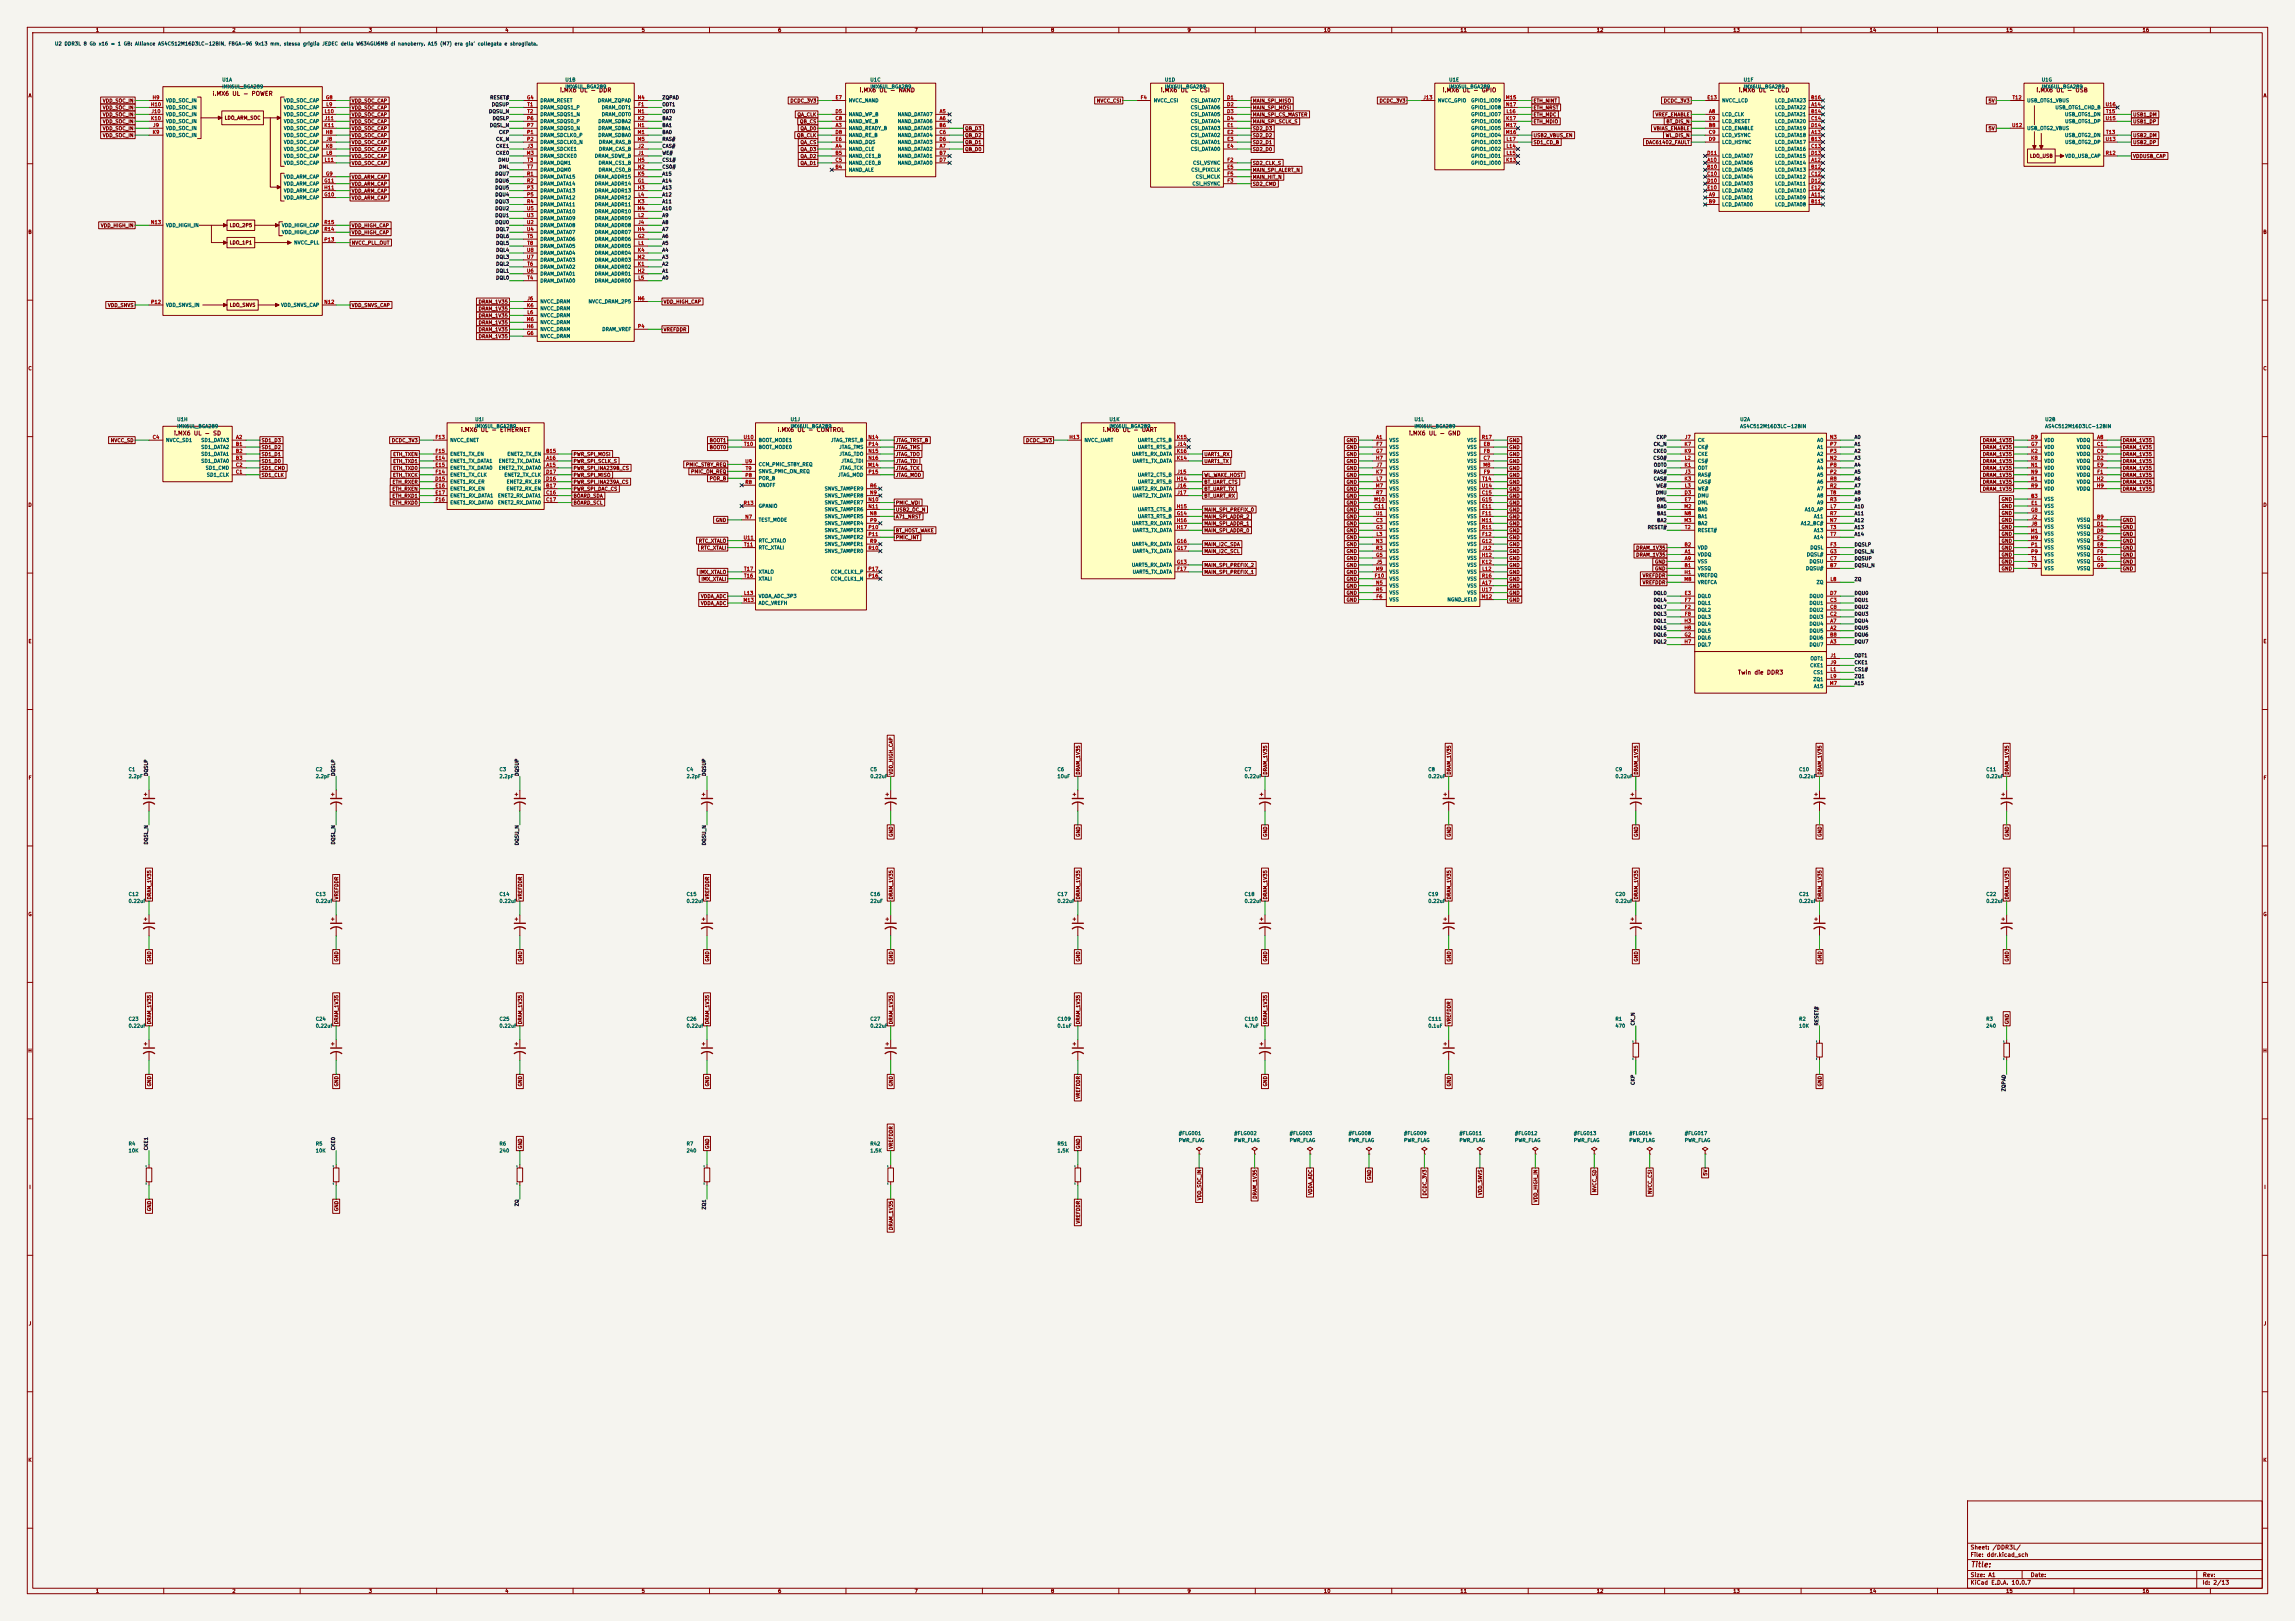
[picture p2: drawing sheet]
<svg xmlns="http://www.w3.org/2000/svg" width="841mm" height="594mm" viewBox="0 0 841 594" stroke-linecap="round" stroke-linejoin="round" font-family="sans-serif">
<defs><g id="words">
<text font-size="2" fill="#840000" x="722" y="574.8">Title:</text>
<g font-size="1.5" fill="#840000">
<text x="77.7" y="35.4">i.MX6 UL - POWER</text>
<text x="205" y="34.2">i.MX6 UL - DDR</text>
<text x="314.8" y="34.2">i.MX6 UL - NAND</text>
<text x="425.2" y="34.2">i.MX6 UL - CSI</text>
<text x="528.5" y="34.2">i.MX6 UL - GPIO</text>
<text x="637" y="34.2">i.MX6 UL - LCD</text>
<text x="746.1" y="34.2">i.MX6 UL - USB</text>
<text x="63.6" y="159.9">i.MX6 UL - SD</text>
<text x="168.7" y="158.6">i.MX6 UL - ETHERNET</text>
<text x="284.8" y="158.6">i.MX6 UL - CONTROL</text>
<text x="403.9" y="158.6">i.MX6 UL - UART</text>
<text x="516.2" y="159.9">i.MX6 UL - GND</text>
<text x="636.7" y="247.5">Twin die DDR3</text>
<text x="721.9" y="568.1">Sheet: /DDR3L/</text>
<text x="721.9" y="570.8">File: ddr.kicad_sch</text>
<text x="721.9" y="581">KiCad E.D.A. 10.0.7</text>
<text x="721.9" y="578.2">Size: A1</text>
<text x="743.9" y="578.2">Date:</text>
<text x="806.9" y="581">Id: 2/13</text>
<text x="807" y="578.2">Rev:</text>
</g>
<g font-size="1.3" fill="#840000">
<text x="35" y="12">1</text>
<text x="85" y="12">2</text>
<text x="135" y="12">3</text>
<text x="185" y="12">4</text>
<text x="235" y="12">5</text>
<text x="285" y="12">6</text>
<text x="335" y="12">7</text>
<text x="385" y="12">8</text>
<text x="435" y="12">9</text>
<text x="485" y="12">10</text>
<text x="535" y="12">11</text>
<text x="585" y="12">12</text>
<text x="635" y="12">13</text>
<text x="685" y="12">14</text>
<text x="735" y="12">15</text>
<text x="785" y="12">16</text>
<text x="10.3" y="36">A</text>
<text x="829.3" y="36">A</text>
<text x="37.5" y="37.9">VDD_SOC_IN</text>
<text x="37.5" y="40.4">VDD_SOC_IN</text>
<text x="128.7" y="37.9">VDD_SOC_CAP</text>
<text x="128.7" y="40.4">VDD_SOC_CAP</text>
<text x="289.5" y="37.9">DCDC_3V3</text>
<text x="401.8" y="37.9">NVCC_CSI</text>
<text x="458.9" y="40.4">MAIN_SPI_MOSI</text>
<text x="458.9" y="37.9">MAIN_SPI_MISO</text>
<text x="505.4" y="37.9">DCDC_3V3</text>
<text x="561.8" y="37.9">ETH_NINT</text>
<text x="561.8" y="40.4">ETH_NRST</text>
<text x="609.5" y="37.9">DCDC_3V3</text>
<text x="728.5" y="37.9">5V</text>
<text x="37.5" y="43">VDD_SOC_IN</text>
<text x="37.5" y="45.5">VDD_SOC_IN</text>
<text x="82.2" y="44.1">LDO_ARM_SOC</text>
<text x="128.7" y="45.5">VDD_SOC_CAP</text>
<text x="128.7" y="43">VDD_SOC_CAP</text>
<text x="292.1" y="43">QA_CLK</text>
<text x="293" y="45.5">QB_CS</text>
<text x="458.9" y="45.5">MAIN_SPI_SCLK_S</text>
<text x="458.9" y="43">MAIN_SPI_CS_MASTER</text>
<text x="561.8" y="45.5">ETH_MDIO</text>
<text x="561.8" y="43">ETH_MDC</text>
<text x="606.5" y="43">VREF_ENABLE</text>
<text x="610.5" y="45.5">BT_DIS_N</text>
<text x="781.5" y="43">USB1_DM</text>
<text x="781.5" y="45.5">USB1_DP</text>
<text x="37.5" y="48">VDD_SOC_IN</text>
<text x="37.5" y="50.6">VDD_SOC_IN</text>
<text x="128.7" y="50.6">VDD_SOC_CAP</text>
<text x="128.7" y="53.1">VDD_SOC_CAP</text>
<text x="128.7" y="48">VDD_SOC_CAP</text>
<text x="291.9" y="50.6">QB_CLK</text>
<text x="293.2" y="53.1">QA_CS</text>
<text x="293.2" y="48">QA_D0</text>
<text x="353.5" y="53.1">QB_D1</text>
<text x="353.5" y="50.6">QB_D2</text>
<text x="353.5" y="48">QB_D3</text>
<text x="458.9" y="53.1">SD2_D1</text>
<text x="458.9" y="48">SD2_D3</text>
<text x="458.9" y="50.6">SD2_D2</text>
<text x="561.8" y="50.6">USB2_VBUS_EN</text>
<text x="561.8" y="53.1">SD1_CD_B</text>
<text x="602.9" y="53.1">DAC61402_FAULT</text>
<text x="605.8" y="48">VBIAS_ENABLE</text>
<text x="610.2" y="50.6">WL_DIS_N</text>
<text x="728.5" y="48">5V</text>
<text x="781.5" y="50.6">USB2_DM</text>
<text x="781.5" y="53.1">USB2_DP</text>
<text x="128.7" y="55.7">VDD_SOC_CAP</text>
<text x="128.7" y="58.2">VDD_SOC_CAP</text>
<text x="293.2" y="55.7">QA_D3</text>
<text x="293.2" y="58.2">QA_D2</text>
<text x="353.5" y="55.7">QB_D0</text>
<text x="458.9" y="55.7">SD2_D0</text>
<text x="743.7" y="58.1">LDO_USB</text>
<text x="781.5" y="58.2">VDDUSB_CAP</text>
<text x="128.7" y="65.8">VDD_ARM_CAP</text>
<text x="128.7" y="60.7">VDD_SOC_CAP</text>
<text x="293.2" y="60.7">QA_D1</text>
<text x="458.9" y="65.8">MAIN_HIT_N</text>
<text x="458.9" y="60.7">SD2_CLK_S</text>
<text x="458.9" y="63.3">MAIN_SPI_ALERT_N</text>
<text x="128.7" y="68.4">VDD_ARM_CAP</text>
<text x="128.7" y="70.9">VDD_ARM_CAP</text>
<text x="458.9" y="68.4">SD2_CMD</text>
<text x="128.7" y="73.4">VDD_ARM_CAP</text>
<text x="36.8" y="83.6">VDD_HIGH_IN</text>
<text x="84" y="83.5">LDO_2P5</text>
<text x="128.7" y="83.6">VDD_HIGH_CAP</text>
<text x="10.2" y="86">B</text>
<text x="84" y="89.9">LDO_1P1</text>
<text x="128.7" y="86.1">VDD_HIGH_CAP</text>
<text x="128.7" y="90">NVCC_PLL_OUT</text>
<text x="829.2" y="86">B</text>
<text x="39.4" y="112.8">VDD_SNVS</text>
<text x="84.1" y="112.7">LDO_SNVS</text>
<text x="128.7" y="112.8">VDD_SNVS_CAP</text>
<text x="175.2" y="111.5">DRAM_1V35</text>
<text x="243" y="111.5">VDD_HIGH_CAP</text>
<text x="175.2" y="119.2">DRAM_1V35</text>
<text x="175.2" y="116.6">DRAM_1V35</text>
<text x="175.2" y="114.1">DRAM_1V35</text>
<text x="175.2" y="124.2">DRAM_1V35</text>
<text x="175.2" y="121.7">DRAM_1V35</text>
<text x="243" y="121.7">VREFDDR</text>
<text x="10.2" y="136">C</text>
<text x="829.2" y="136">C</text>
<text x="40.4" y="162.3">NVCC_SD</text>
<text x="95.7" y="167.4">SD1_D1</text>
<text x="95.7" y="164.9">SD1_D2</text>
<text x="95.7" y="162.3">SD1_D3</text>
<text x="143.4" y="162.3">DCDC_3V3</text>
<text x="143.9" y="167.4">ETH_TXEN</text>
<text x="210" y="167.4">PWR_SPI_MOSI</text>
<text x="259.9" y="162.3">BOOT1</text>
<text x="259.9" y="164.9">BOOT0</text>
<text x="328.1" y="167.4">JTAG_TDO</text>
<text x="328.1" y="162.3">JTAG_TRST_B</text>
<text x="328.1" y="164.9">JTAG_TMS</text>
<text x="375.8" y="162.3">DCDC_3V3</text>
<text x="441.1" y="167.4">UART1_RX</text>
<text x="493.3" y="164.9">GND</text>
<text x="493.3" y="162.3">GND</text>
<text x="493.3" y="167.4">GND</text>
<text x="552.9" y="162.3">GND</text>
<text x="552.9" y="167.4">GND</text>
<text x="552.9" y="164.9">GND</text>
<text x="726.4" y="162.3">DRAM_1V35</text>
<text x="726.4" y="164.9">DRAM_1V35</text>
<text x="726.4" y="167.4">DRAM_1V35</text>
<text x="777.7" y="162.3">DRAM_1V35</text>
<text x="777.7" y="164.9">DRAM_1V35</text>
<text x="777.7" y="167.4">DRAM_1V35</text>
<text x="95.7" y="172.5">SD1_CMD</text>
<text x="95.7" y="170">SD1_D0</text>
<text x="143.9" y="172.5">ETH_TXD0</text>
<text x="143.9" y="170">ETH_TXD1</text>
<text x="210" y="172.5">PWR_SPI_INA239B_CS</text>
<text x="210" y="170">PWR_SPI_SCLK_S</text>
<text x="251.2" y="171.2">PMIC_STBY_REQ</text>
<text x="253.1" y="173.8">PMIC_ON_REQ</text>
<text x="328.1" y="170">JTAG_TDI</text>
<text x="328.1" y="172.5">JTAG_TCK</text>
<text x="441.1" y="170">UART1_TX</text>
<text x="493.3" y="172.5">GND</text>
<text x="493.3" y="170">GND</text>
<text x="552.9" y="170">GND</text>
<text x="552.9" y="172.5">GND</text>
<text x="726.4" y="172.5">DRAM_1V35</text>
<text x="726.4" y="170">DRAM_1V35</text>
<text x="777.7" y="172.5">DRAM_1V35</text>
<text x="777.7" y="170">DRAM_1V35</text>
<text x="95.7" y="175">SD1_CLK</text>
<text x="143.7" y="177.6">ETH_RXER</text>
<text x="143.8" y="175">ETH_TXCK</text>
<text x="210" y="177.6">PWR_SPI_INA239A_CS</text>
<text x="210" y="175">PWR_SPI_MISO</text>
<text x="259.9" y="176.3">POR_B</text>
<text x="328.1" y="175">JTAG_MOD</text>
<text x="441.1" y="177.6">BT_UART_CTS</text>
<text x="441.1" y="175">WL_WAKE_HOST</text>
<text x="493.3" y="177.6">GND</text>
<text x="493.3" y="175">GND</text>
<text x="552.9" y="175">GND</text>
<text x="552.9" y="177.6">GND</text>
<text x="726.4" y="175">DRAM_1V35</text>
<text x="726.4" y="177.6">DRAM_1V35</text>
<text x="777.7" y="177.6">DRAM_1V35</text>
<text x="777.7" y="175">DRAM_1V35</text>
<text x="10.2" y="186">D</text>
<text x="143.6" y="180.1">ETH_RXEN</text>
<text x="143.6" y="182.7">ETH_RXD1</text>
<text x="143.6" y="185.2">ETH_RXD0</text>
<text x="210" y="180.1">PWR_SPI_DAC_CS</text>
<text x="210" y="182.7">BOARD_SDA</text>
<text x="210" y="185.2">BOARD_SCL</text>
<text x="328.1" y="185.2">PMIC_WDI</text>
<text x="441.1" y="182.7">BT_UART_RX</text>
<text x="441.1" y="180.1">BT_UART_TX</text>
<text x="493.3" y="180.1">GND</text>
<text x="493.3" y="182.7">GND</text>
<text x="493.3" y="185.2">GND</text>
<text x="552.9" y="180.1">GND</text>
<text x="552.9" y="182.7">GND</text>
<text x="552.9" y="185.2">GND</text>
<text x="726.4" y="180.1">DRAM_1V35</text>
<text x="733.3" y="183.9">GND</text>
<text x="777.7" y="180.1">DRAM_1V35</text>
<text x="829.2" y="186">D</text>
<text x="262.1" y="191.6">GND</text>
<text x="328.1" y="187.7">USB2_OC_N</text>
<text x="328.1" y="190.3">A71_NRST</text>
<text x="441.1" y="187.7">MAIN_SPI_PREFIX_0</text>
<text x="441.1" y="190.3">MAIN_SPI_ADDR_2</text>
<text x="493.3" y="190.3">GND</text>
<text x="493.3" y="187.7">GND</text>
<text x="552.9" y="190.3">GND</text>
<text x="552.9" y="187.7">GND</text>
<text x="733.3" y="186.5">GND</text>
<text x="733.3" y="191.6">GND</text>
<text x="733.3" y="189">GND</text>
<text x="777.7" y="191.6">GND</text>
<text x="328.1" y="197.9">PMIC_INT</text>
<text x="328.1" y="195.4">BT_HOST_WAKE</text>
<text x="441.1" y="192.8">MAIN_SPI_ADDR_1</text>
<text x="441.1" y="195.4">MAIN_SPI_ADDR_0</text>
<text x="493.3" y="197.9">GND</text>
<text x="493.3" y="195.4">GND</text>
<text x="493.3" y="192.8">GND</text>
<text x="552.9" y="197.9">GND</text>
<text x="552.9" y="192.8">GND</text>
<text x="552.9" y="195.4">GND</text>
<text x="733.3" y="196.6">GND</text>
<text x="733.3" y="194.1">GND</text>
<text x="777.7" y="194.1">GND</text>
<text x="777.7" y="196.6">GND</text>
<text x="255.9" y="199.2">RTC_XTALO</text>
<text x="256.6" y="201.7">RTC_XTALI</text>
<text x="441.1" y="203">MAIN_I2C_SCL</text>
<text x="441.1" y="200.4">MAIN_I2C_SDA</text>
<text x="493.3" y="203">GND</text>
<text x="493.3" y="200.4">GND</text>
<text x="552.9" y="203">GND</text>
<text x="552.9" y="200.4">GND</text>
<text x="599.4" y="201.7">DRAM_1V35</text>
<text x="733.3" y="201.7">GND</text>
<text x="733.3" y="199.2">GND</text>
<text x="777.7" y="199.2">GND</text>
<text x="777.7" y="201.7">GND</text>
<text x="441.1" y="208.1">MAIN_SPI_PREFIX_2</text>
<text x="493.3" y="208.1">GND</text>
<text x="493.3" y="205.5">GND</text>
<text x="552.9" y="208.1">GND</text>
<text x="552.9" y="205.5">GND</text>
<text x="599.4" y="204.3">DRAM_1V35</text>
<text x="606.3" y="206.8">GND</text>
<text x="606.3" y="209.3">GND</text>
<text x="733.3" y="209.3">GND</text>
<text x="733.3" y="206.8">GND</text>
<text x="733.3" y="204.3">GND</text>
<text x="777.7" y="204.3">GND</text>
<text x="777.7" y="206.8">GND</text>
<text x="777.7" y="209.3">GND</text>
<text x="256.1" y="210.6">IMX_XTALO</text>
<text x="256.9" y="213.1">IMX_XTALI</text>
<text x="441.1" y="210.6">MAIN_SPI_PREFIX_1</text>
<text x="493.3" y="213.1">GND</text>
<text x="493.3" y="210.6">GND</text>
<text x="493.3" y="215.7">GND</text>
<text x="552.9" y="210.6">GND</text>
<text x="552.9" y="213.1">GND</text>
<text x="552.9" y="215.7">GND</text>
<text x="601.8" y="211.9">VREFDDR</text>
<text x="601.8" y="214.4">VREFDDR</text>
<text x="256.7" y="219.5">VDDA_ADC</text>
<text x="493.3" y="218.2">GND</text>
<text x="493.3" y="220.8">GND</text>
<text x="552.9" y="218.2">GND</text>
<text x="552.9" y="220.8">GND</text>
<text x="256.7" y="222">VDDA_ADC</text>
<text x="10.3" y="236">E</text>
<text x="829.3" y="236">E</text>
<text x="10.3" y="286">F</text>
<text x="327.4" y="284" transform="rotate(-90 327.4 284)">VDD_HIGH_CAP</text>
<text x="396" y="284" transform="rotate(-90 396 284)">DRAM_1V35</text>
<text x="464.6" y="284" transform="rotate(-90 464.6 284)">DRAM_1V35</text>
<text x="531.9" y="284" transform="rotate(-90 531.9 284)">DRAM_1V35</text>
<text x="600.5" y="284" transform="rotate(-90 600.5 284)">DRAM_1V35</text>
<text x="667.8" y="284" transform="rotate(-90 667.8 284)">DRAM_1V35</text>
<text x="736.4" y="284" transform="rotate(-90 736.4 284)">DRAM_1V35</text>
<text x="829.3" y="286">F</text>
<text x="327.4" y="306.8" transform="rotate(-90 327.4 306.8)">GND</text>
<text x="396" y="306.8" transform="rotate(-90 396 306.8)">GND</text>
<text x="464.6" y="306.8" transform="rotate(-90 464.6 306.8)">GND</text>
<text x="531.9" y="306.8" transform="rotate(-90 531.9 306.8)">GND</text>
<text x="600.5" y="306.8" transform="rotate(-90 600.5 306.8)">GND</text>
<text x="667.8" y="306.8" transform="rotate(-90 667.8 306.8)">GND</text>
<text x="736.4" y="306.8" transform="rotate(-90 736.4 306.8)">GND</text>
<text x="55.7" y="329.7" transform="rotate(-90 55.7 329.7)">DRAM_1V35</text>
<text x="124.2" y="329.7" transform="rotate(-90 124.2 329.7)">VREFDDR</text>
<text x="191.6" y="329.7" transform="rotate(-90 191.6 329.7)">VREFDDR</text>
<text x="260.1" y="329.7" transform="rotate(-90 260.1 329.7)">VREFDDR</text>
<text x="327.4" y="329.7" transform="rotate(-90 327.4 329.7)">DRAM_1V35</text>
<text x="396" y="329.7" transform="rotate(-90 396 329.7)">DRAM_1V35</text>
<text x="464.6" y="329.7" transform="rotate(-90 464.6 329.7)">DRAM_1V35</text>
<text x="531.9" y="329.7" transform="rotate(-90 531.9 329.7)">DRAM_1V35</text>
<text x="600.5" y="329.7" transform="rotate(-90 600.5 329.7)">DRAM_1V35</text>
<text x="667.8" y="329.7" transform="rotate(-90 667.8 329.7)">DRAM_1V35</text>
<text x="736.4" y="329.7" transform="rotate(-90 736.4 329.7)">DRAM_1V35</text>
<text x="10.2" y="336">G</text>
<text x="829.2" y="336">G</text>
<text x="55.7" y="352.6" transform="rotate(-90 55.7 352.6)">GND</text>
<text x="124.2" y="352.6" transform="rotate(-90 124.2 352.6)">GND</text>
<text x="191.6" y="352.6" transform="rotate(-90 191.6 352.6)">GND</text>
<text x="260.1" y="352.6" transform="rotate(-90 260.1 352.6)">GND</text>
<text x="327.4" y="352.6" transform="rotate(-90 327.4 352.6)">GND</text>
<text x="396" y="352.6" transform="rotate(-90 396 352.6)">GND</text>
<text x="464.6" y="352.6" transform="rotate(-90 464.6 352.6)">GND</text>
<text x="531.9" y="352.6" transform="rotate(-90 531.9 352.6)">GND</text>
<text x="600.5" y="352.6" transform="rotate(-90 600.5 352.6)">GND</text>
<text x="667.8" y="352.6" transform="rotate(-90 667.8 352.6)">GND</text>
<text x="736.4" y="352.6" transform="rotate(-90 736.4 352.6)">GND</text>
<text x="55.7" y="375.5" transform="rotate(-90 55.7 375.5)">DRAM_1V35</text>
<text x="124.2" y="375.5" transform="rotate(-90 124.2 375.5)">DRAM_1V35</text>
<text x="191.6" y="375.5" transform="rotate(-90 191.6 375.5)">DRAM_1V35</text>
<text x="260.1" y="375.5" transform="rotate(-90 260.1 375.5)">DRAM_1V35</text>
<text x="327.4" y="375.5" transform="rotate(-90 327.4 375.5)">DRAM_1V35</text>
<text x="396" y="375.5" transform="rotate(-90 396 375.5)">DRAM_1V35</text>
<text x="464.6" y="375.5" transform="rotate(-90 464.6 375.5)">DRAM_1V35</text>
<text x="531.9" y="375.5" transform="rotate(-90 531.9 375.5)">VREFDDR</text>
<text x="736.4" y="375.5" transform="rotate(-90 736.4 375.5)">GND</text>
<text x="10.2" y="386">H</text>
<text x="829.2" y="386">H</text>
<text x="55.7" y="398.3" transform="rotate(-90 55.7 398.3)">GND</text>
<text x="124.2" y="398.3" transform="rotate(-90 124.2 398.3)">GND</text>
<text x="191.6" y="398.3" transform="rotate(-90 191.6 398.3)">GND</text>
<text x="260.1" y="398.3" transform="rotate(-90 260.1 398.3)">GND</text>
<text x="327.4" y="398.3" transform="rotate(-90 327.4 398.3)">GND</text>
<text x="464.6" y="398.3" transform="rotate(-90 464.6 398.3)">GND</text>
<text x="531.9" y="398.3" transform="rotate(-90 531.9 398.3)">GND</text>
<text x="667.8" y="398.3" transform="rotate(-90 667.8 398.3)">GND</text>
<text x="396" y="402.8" transform="rotate(-90 396 402.8)">VREFDDR</text>
<text x="191.6" y="421.2" transform="rotate(-90 191.6 421.2)">GND</text>
<text x="260.1" y="421.2" transform="rotate(-90 260.1 421.2)">GND</text>
<text x="327.4" y="421.2" transform="rotate(-90 327.4 421.2)">VREFDDR</text>
<text x="396" y="421.2" transform="rotate(-90 396 421.2)">GND</text>
<text x="625.9" y="431" transform="rotate(-90 625.9 431)">5V</text>
<text x="10.6" y="436">I</text>
<text x="502.7" y="432.6" transform="rotate(-90 502.7 432.6)">GND</text>
<text x="585.3" y="437.1" transform="rotate(-90 585.3 437.1)">NVCC_SD</text>
<text x="605.6" y="437.7" transform="rotate(-90 605.6 437.7)">NVCC_CSI</text>
<text x="829.6" y="436">I</text>
<text x="55.7" y="444" transform="rotate(-90 55.7 444)">GND</text>
<text x="124.2" y="444" transform="rotate(-90 124.2 444)">GND</text>
<text x="440.5" y="440" transform="rotate(-90 440.5 440)">VDD_SOC_IN</text>
<text x="460.8" y="439.5" transform="rotate(-90 460.8 439.5)">DRAM_1V35</text>
<text x="481.1" y="438" transform="rotate(-90 481.1 438)">VDDA_ADC</text>
<text x="523" y="438.2" transform="rotate(-90 523 438.2)">DCDC_3V3</text>
<text x="543.3" y="438.1" transform="rotate(-90 543.3 438.1)">VDD_SNVS</text>
<text x="563.7" y="440.7" transform="rotate(-90 563.7 440.7)">VDD_HIGH_IN</text>
<text x="396" y="448.5" transform="rotate(-90 396 448.5)">VREFDDR</text>
<text x="327.4" y="450.9" transform="rotate(-90 327.4 450.9)">DRAM_1V35</text>
<text x="10.4" y="486">J</text>
<text x="829.4" y="486">J</text>
<text x="10.2" y="536">K</text>
<text x="829.2" y="536">K</text>
<text x="35" y="584">1</text>
<text x="85" y="584">2</text>
<text x="135" y="584">3</text>
<text x="185" y="584">4</text>
<text x="235" y="584">5</text>
<text x="285" y="584">6</text>
<text x="335" y="584">7</text>
<text x="385" y="584">8</text>
<text x="435" y="584">9</text>
<text x="485" y="584">10</text>
<text x="535" y="584">11</text>
<text x="585" y="584">12</text>
<text x="635" y="584">13</text>
<text x="685" y="584">14</text>
<text x="735" y="584">15</text>
<text x="785" y="584">16</text>
</g>
<text font-size="1.3" fill="#0000c2" x="20" y="17">U2 DDR3L 8 Gb x16 = 1 GB: Alliance AS4C512M16D3LC-12BIN, FBGA-96 9x13 mm, stessa griglia JEDEC della W634GU6MB di nanoberry. A15 (M7) era gia' collegata e sbrogliata.</text>
<g font-size="1.3" fill="#006464">
<text x="81.3" y="30.2">U1A</text>
<text x="81.3" y="32.7">IMX6UL_BGA289</text>
<text x="207" y="30.2">U1B</text>
<text x="207" y="32.7">IMX6UL_BGA289</text>
<text x="318.8" y="30.2">U1C</text>
<text x="318.8" y="32.7">IMX6UL_BGA289</text>
<text x="426.7" y="30.2">U1D</text>
<text x="426.7" y="32.7">IMX6UL_BGA289</text>
<text x="530.8" y="30.2">U1E</text>
<text x="530.8" y="32.7">IMX6UL_BGA289</text>
<text x="638.8" y="30.2">U1F</text>
<text x="638.8" y="32.7">IMX6UL_BGA289</text>
<text x="748" y="30.2">U1G</text>
<text x="748" y="32.7">IMX6UL_BGA289</text>
<text x="60.7" y="37.8">VDD_SOC_IN</text>
<text x="60.7" y="40.3">VDD_SOC_IN</text>
<text x="103.9" y="37.8">VDD_SOC_CAP</text>
<text x="103.9" y="40.3">VDD_SOC_CAP</text>
<text x="197.8" y="37.8">DRAM_RESET</text>
<text x="197.8" y="40.3">DRAM_SDQS1_P</text>
<text x="219" y="37.8">DRAM_ZQPAD</text>
<text x="220.3" y="40.3">DRAM_ODT1</text>
<text x="310.9" y="37.8">NVCC_NAND</text>
<text x="422.6" y="37.8">NVCC_CSI</text>
<text x="436.2" y="37.8">CSI_DATA07</text>
<text x="436.2" y="40.3">CSI_DATA06</text>
<text x="526.8" y="37.8">NVCC_GPIO</text>
<text x="538.9" y="37.8">GPIO1_IO09</text>
<text x="538.9" y="40.3">GPIO1_IO08</text>
<text x="630.9" y="37.8">NVCC_LCD</text>
<text x="650.3" y="40.3">LCD_DATA22</text>
<text x="650.3" y="37.8">LCD_DATA23</text>
<text x="742.7" y="37.8">USB_OTG1_VBUS</text>
<text x="753" y="40.3">USB_OTG1_CHD_B</text>
<text x="60.7" y="48">VDD_SOC_IN</text>
<text x="60.7" y="42.9">VDD_SOC_IN</text>
<text x="60.7" y="45.4">VDD_SOC_IN</text>
<text x="103.9" y="45.4">VDD_SOC_CAP</text>
<text x="103.9" y="48">VDD_SOC_CAP</text>
<text x="103.9" y="42.9">VDD_SOC_CAP</text>
<text x="197.8" y="45.4">DRAM_SDQS0_P</text>
<text x="197.8" y="48">DRAM_SDQS0_N</text>
<text x="197.8" y="42.9">DRAM_SDQS1_N</text>
<text x="219.1" y="48">DRAM_SDBA1</text>
<text x="219.1" y="45.4">DRAM_SDBA2</text>
<text x="220.3" y="42.9">DRAM_ODT0</text>
<text x="310.9" y="48">NAND_READY_B</text>
<text x="310.9" y="45.4">NAND_WE_B</text>
<text x="310.9" y="42.9">NAND_WP_B</text>
<text x="328.8" y="42.9">NAND_DATA07</text>
<text x="328.8" y="45.4">NAND_DATA06</text>
<text x="328.8" y="48">NAND_DATA05</text>
<text x="436.2" y="42.9">CSI_DATA05</text>
<text x="436.2" y="45.4">CSI_DATA04</text>
<text x="436.2" y="48">CSI_DATA03</text>
<text x="538.9" y="45.4">GPIO1_IO06</text>
<text x="538.9" y="42.9">GPIO1_IO07</text>
<text x="538.9" y="48">GPIO1_IO05</text>
<text x="630.9" y="42.9">LCD_CLK</text>
<text x="630.9" y="48">LCD_ENABLE</text>
<text x="630.9" y="45.4">LCD_RESET</text>
<text x="650.3" y="42.9">LCD_DATA21</text>
<text x="650.3" y="45.4">LCD_DATA20</text>
<text x="650.3" y="48">LCD_DATA19</text>
<text x="742.7" y="48">USB_OTG2_VBUS</text>
<text x="756.5" y="42.9">USB_OTG1_DN</text>
<text x="756.6" y="45.4">USB_OTG1_DP</text>
<text x="60.7" y="50.5">VDD_SOC_IN</text>
<text x="103.9" y="50.5">VDD_SOC_CAP</text>
<text x="103.9" y="53">VDD_SOC_CAP</text>
<text x="197.8" y="50.5">DRAM_SDCLK0_P</text>
<text x="197.8" y="53">DRAM_SDCLK0_N</text>
<text x="219.1" y="50.5">DRAM_SDBA0</text>
<text x="219.3" y="53">DRAM_RAS_B</text>
<text x="310.9" y="50.5">NAND_RE_B</text>
<text x="310.9" y="53">NAND_DQS</text>
<text x="328.8" y="50.5">NAND_DATA04</text>
<text x="328.8" y="53">NAND_DATA03</text>
<text x="436.2" y="50.5">CSI_DATA02</text>
<text x="436.2" y="53">CSI_DATA01</text>
<text x="538.9" y="53">GPIO1_IO03</text>
<text x="538.9" y="50.5">GPIO1_IO04</text>
<text x="630.9" y="50.5">LCD_VSYNC</text>
<text x="630.9" y="53">LCD_HSYNC</text>
<text x="650.3" y="50.5">LCD_DATA18</text>
<text x="650.3" y="53">LCD_DATA17</text>
<text x="756.5" y="50.5">USB_OTG2_DN</text>
<text x="756.6" y="53">USB_OTG2_DP</text>
<text x="103.9" y="55.6">VDD_SOC_CAP</text>
<text x="103.9" y="58.1">VDD_SOC_CAP</text>
<text x="197.8" y="55.6">DRAM_SDCKE1</text>
<text x="197.8" y="58.1">DRAM_SDCKE0</text>
<text x="217.8" y="58.1">DRAM_SDWE_B</text>
<text x="219.3" y="55.6">DRAM_CAS_B</text>
<text x="310.9" y="55.6">NAND_CLE</text>
<text x="310.9" y="58.1">NAND_CE1_B</text>
<text x="328.8" y="55.6">NAND_DATA02</text>
<text x="328.8" y="58.1">NAND_DATA01</text>
<text x="436.2" y="55.6">CSI_DATA00</text>
<text x="538.9" y="55.6">GPIO1_IO02</text>
<text x="538.9" y="58.1">GPIO1_IO01</text>
<text x="630.9" y="58.1">LCD_DATA07</text>
<text x="650.3" y="55.6">LCD_DATA16</text>
<text x="650.3" y="58.1">LCD_DATA15</text>
<text x="756.6" y="58.1">VDD_USB_CAP</text>
<text x="103.9" y="65.7">VDD_ARM_CAP</text>
<text x="103.9" y="60.7">VDD_SOC_CAP</text>
<text x="197.8" y="65.7">DRAM_DATA15</text>
<text x="197.8" y="60.7">DRAM_DQM1</text>
<text x="197.8" y="63.2">DRAM_DQM0</text>
<text x="217.8" y="65.7">DRAM_ADDR15</text>
<text x="219.2" y="60.7">DRAM_CS1_B</text>
<text x="219.2" y="63.2">DRAM_CS0_B</text>
<text x="310.9" y="63.2">NAND_ALE</text>
<text x="310.9" y="60.7">NAND_CE0_B</text>
<text x="328.8" y="60.7">NAND_DATA00</text>
<text x="436.4" y="63.2">CSI_PIXCLK</text>
<text x="437" y="60.7">CSI_VSYNC</text>
<text x="438" y="65.7">CSI_MCLK</text>
<text x="538.9" y="60.7">GPIO1_IO00</text>
<text x="630.9" y="60.7">LCD_DATA06</text>
<text x="630.9" y="63.2">LCD_DATA05</text>
<text x="630.9" y="65.7">LCD_DATA04</text>
<text x="650.3" y="60.7">LCD_DATA14</text>
<text x="650.3" y="63.2">LCD_DATA13</text>
<text x="650.3" y="65.7">LCD_DATA12</text>
<text x="103.9" y="68.3">VDD_ARM_CAP</text>
<text x="103.9" y="70.8">VDD_ARM_CAP</text>
<text x="197.8" y="70.8">DRAM_DATA13</text>
<text x="197.8" y="68.3">DRAM_DATA14</text>
<text x="217.8" y="68.3">DRAM_ADDR14</text>
<text x="217.8" y="70.8">DRAM_ADDR13</text>
<text x="436.8" y="68.3">CSI_HSYNC</text>
<text x="630.9" y="68.3">LCD_DATA03</text>
<text x="630.9" y="70.8">LCD_DATA02</text>
<text x="650.3" y="68.3">LCD_DATA11</text>
<text x="650.3" y="70.8">LCD_DATA10</text>
<text x="103.9" y="73.4">VDD_ARM_CAP</text>
<text x="197.8" y="73.4">DRAM_DATA12</text>
<text x="197.8" y="75.9">DRAM_DATA11</text>
<text x="217.8" y="75.9">DRAM_ADDR11</text>
<text x="217.8" y="73.4">DRAM_ADDR12</text>
<text x="630.9" y="73.4">LCD_DATA01</text>
<text x="630.9" y="75.9">LCD_DATA00</text>
<text x="650.3" y="73.4">LCD_DATA09</text>
<text x="650.3" y="75.9">LCD_DATA08</text>
<text x="60.7" y="83.5">VDD_HIGH_IN</text>
<text x="103.1" y="83.5">VDD_HIGH_CAP</text>
<text x="197.8" y="83.5">DRAM_DATA08</text>
<text x="197.8" y="81">DRAM_DATA09</text>
<text x="197.8" y="78.4">DRAM_DATA10</text>
<text x="217.8" y="83.5">DRAM_ADDR08</text>
<text x="217.8" y="81">DRAM_ADDR09</text>
<text x="217.8" y="78.4">DRAM_ADDR10</text>
<text x="103.1" y="86.1">VDD_HIGH_CAP</text>
<text x="107.6" y="89.9">NVCC_PLL</text>
<text x="197.8" y="88.6">DRAM_DATA06</text>
<text x="197.8" y="86.1">DRAM_DATA07</text>
<text x="217.8" y="88.6">DRAM_ADDR06</text>
<text x="217.8" y="86.1">DRAM_ADDR07</text>
<text x="197.8" y="91.1">DRAM_DATA05</text>
<text x="197.8" y="93.7">DRAM_DATA04</text>
<text x="217.8" y="93.7">DRAM_ADDR04</text>
<text x="217.8" y="91.1">DRAM_ADDR05</text>
<text x="197.8" y="98.8">DRAM_DATA02</text>
<text x="197.8" y="101.3">DRAM_DATA01</text>
<text x="197.8" y="96.2">DRAM_DATA03</text>
<text x="217.8" y="101.3">DRAM_ADDR01</text>
<text x="217.8" y="98.8">DRAM_ADDR02</text>
<text x="217.8" y="96.2">DRAM_ADDR03</text>
<text x="197.8" y="103.8">DRAM_DATA00</text>
<text x="217.8" y="103.8">DRAM_ADDR00</text>
<text x="60.7" y="112.7">VDD_SNVS_IN</text>
<text x="102.8" y="112.7">VDD_SNVS_CAP</text>
<text x="197.8" y="111.5">NVCC_DRAM</text>
<text x="197.8" y="114">NVCC_DRAM</text>
<text x="215.5" y="111.5">NVCC_DRAM_2P5</text>
<text x="197.8" y="116.5">NVCC_DRAM</text>
<text x="197.8" y="119.1">NVCC_DRAM</text>
<text x="197.8" y="124.2">NVCC_DRAM</text>
<text x="197.8" y="121.6">NVCC_DRAM</text>
<text x="220.5" y="121.6">DRAM_VREF</text>
<text x="64.8" y="154.6">U1H</text>
<text x="174" y="154.6">U1I</text>
<text x="289.5" y="154.6">U1J</text>
<text x="406.4" y="154.6">U1K</text>
<text x="518.1" y="154.6">U1L</text>
<text x="637.5" y="154.6">U2A</text>
<text x="749.3" y="154.6">U2B</text>
<text x="64.8" y="157.2">IMX6UL_BGA289</text>
<text x="174" y="157.2">IMX6UL_BGA289</text>
<text x="289.5" y="157.2">IMX6UL_BGA289</text>
<text x="406.4" y="157.2">IMX6UL_BGA289</text>
<text x="518.1" y="157.2">IMX6UL_BGA289</text>
<text x="637.5" y="157.2">AS4C512M16D3LC-12BIN</text>
<text x="749.3" y="157.2">AS4C512M16D3LC-12BIN</text>
<text x="60.7" y="162.3">NVCC_SD1</text>
<text x="73.6" y="162.3">SD1_DATA3</text>
<text x="73.6" y="164.8">SD1_DATA2</text>
<text x="73.6" y="167.3">SD1_DATA1</text>
<text x="164.8" y="162.3">NVCC_ENET</text>
<text x="164.8" y="167.3">ENET1_TX_EN</text>
<text x="185.7" y="167.3">ENET2_TX_EN</text>
<text x="277.8" y="164.8">BOOT_MODE0</text>
<text x="277.8" y="162.3">BOOT_MODE1</text>
<text x="304.3" y="162.3">JTAG_TRST_B</text>
<text x="307.4" y="164.8">JTAG_TMS</text>
<text x="307.4" y="167.3">JTAG_TDO</text>
<text x="397.2" y="162.3">NVCC_UART</text>
<text x="414.6" y="167.3">UART1_RX_DATA</text>
<text x="416.8" y="164.8">UART1_RTS_B</text>
<text x="416.8" y="162.3">UART1_CTS_B</text>
<text x="509" y="162.3">VSS</text>
<text x="509" y="164.8">VSS</text>
<text x="509" y="167.3">VSS</text>
<text x="537.5" y="164.8">VSS</text>
<text x="537.5" y="167.3">VSS</text>
<text x="537.5" y="162.3">VSS</text>
<text x="622" y="162.3">CK</text>
<text x="622" y="164.8">CK#</text>
<text x="622" y="167.3">CKE</text>
<text x="665.7" y="162.3">A0</text>
<text x="665.7" y="167.3">A2</text>
<text x="665.7" y="164.8">A1</text>
<text x="749" y="162.3">VDD</text>
<text x="749" y="164.8">VDD</text>
<text x="749" y="167.3">VDD</text>
<text x="760.9" y="162.3">VDDQ</text>
<text x="760.9" y="164.8">VDDQ</text>
<text x="760.9" y="167.3">VDDQ</text>
<text x="73.6" y="169.9">SD1_DATA0</text>
<text x="75.2" y="172.4">SD1_CMD</text>
<text x="164.8" y="169.9">ENET1_TX_DATA1</text>
<text x="164.8" y="172.4">ENET1_TX_DATA0</text>
<text x="182.6" y="172.4">ENET2_TX_DATA0</text>
<text x="182.6" y="169.9">ENET2_TX_DATA1</text>
<text x="277.8" y="173.7">SNVS_PMIC_ON_REQ</text>
<text x="277.8" y="171.1">CCM_PMIC_STBY_REQ</text>
<text x="307.5" y="172.4">JTAG_TCK</text>
<text x="308.2" y="169.9">JTAG_TDI</text>
<text x="414.9" y="169.9">UART1_TX_DATA</text>
<text x="509" y="169.9">VSS</text>
<text x="509" y="172.4">VSS</text>
<text x="537.5" y="169.9">VSS</text>
<text x="537.5" y="172.4">VSS</text>
<text x="622" y="172.4">ODT</text>
<text x="622" y="169.9">CS#</text>
<text x="665.7" y="169.9">A3</text>
<text x="665.7" y="172.4">A4</text>
<text x="749" y="169.9">VDD</text>
<text x="749" y="172.4">VDD</text>
<text x="760.9" y="169.9">VDDQ</text>
<text x="760.9" y="172.4">VDDQ</text>
<text x="75.6" y="175">SD1_CLK</text>
<text x="164.8" y="177.5">ENET1_RX_ER</text>
<text x="164.8" y="175">ENET1_TX_CLK</text>
<text x="184.7" y="175">ENET2_TX_CLK</text>
<text x="185.5" y="177.5">ENET2_RX_ER</text>
<text x="277.8" y="176.2">POR_B</text>
<text x="277.8" y="178.8">ONOFF</text>
<text x="306.9" y="175">JTAG_MOD</text>
<text x="416.8" y="177.5">UART2_RTS_B</text>
<text x="416.8" y="175">UART2_CTS_B</text>
<text x="509" y="175">VSS</text>
<text x="509" y="177.5">VSS</text>
<text x="537.5" y="175">VSS</text>
<text x="537.5" y="177.5">VSS</text>
<text x="622" y="175">RAS#</text>
<text x="622" y="177.5">CAS#</text>
<text x="665.7" y="175">A5</text>
<text x="665.7" y="177.5">A6</text>
<text x="749" y="175">VDD</text>
<text x="749" y="177.5">VDD</text>
<text x="760.9" y="175">VDDQ</text>
<text x="760.9" y="177.5">VDDQ</text>
<text x="164.8" y="180">ENET1_RX_EN</text>
<text x="164.8" y="182.6">ENET1_RX_DATA1</text>
<text x="164.8" y="185.1">ENET1_RX_DATA0</text>
<text x="182.3" y="182.6">ENET2_RX_DATA1</text>
<text x="182.3" y="185.1">ENET2_RX_DATA0</text>
<text x="185.4" y="180">ENET2_RX_EN</text>
<text x="302" y="182.6">SNVS_TAMPER8</text>
<text x="302" y="185.1">SNVS_TAMPER7</text>
<text x="302" y="180">SNVS_TAMPER9</text>
<text x="414.6" y="180">UART2_RX_DATA</text>
<text x="414.9" y="182.6">UART2_TX_DATA</text>
<text x="509" y="180">VSS</text>
<text x="509" y="185.1">VSS</text>
<text x="509" y="182.6">VSS</text>
<text x="537.5" y="182.6">VSS</text>
<text x="537.5" y="185.1">VSS</text>
<text x="537.5" y="180">VSS</text>
<text x="622" y="182.6">DMU</text>
<text x="622" y="185.1">DML</text>
<text x="622" y="180">WE#</text>
<text x="665.7" y="180">A7</text>
<text x="665.7" y="185.1">A9</text>
<text x="665.7" y="182.6">A8</text>
<text x="749" y="183.8">VSS</text>
<text x="749" y="180">VDD</text>
<text x="760.9" y="180">VDDQ</text>
<text x="277.8" y="191.5">TEST_MODE</text>
<text x="277.8" y="186.4">GPANIO</text>
<text x="302" y="190.2">SNVS_TAMPER5</text>
<text x="302" y="187.7">SNVS_TAMPER6</text>
<text x="416.8" y="190.2">UART3_RTS_B</text>
<text x="416.8" y="187.7">UART3_CTS_B</text>
<text x="509" y="187.7">VSS</text>
<text x="509" y="190.2">VSS</text>
<text x="537.5" y="187.7">VSS</text>
<text x="537.5" y="190.2">VSS</text>
<text x="622" y="187.7">BA0</text>
<text x="622" y="190.2">BA1</text>
<text x="661.2" y="187.7">A10_AP</text>
<text x="664.5" y="190.2">A11</text>
<text x="749" y="186.4">VSS</text>
<text x="749" y="188.9">VSS</text>
<text x="749" y="191.5">VSS</text>
<text x="761" y="191.5">VSSQ</text>
<text x="302" y="192.7">SNVS_TAMPER4</text>
<text x="302" y="195.3">SNVS_TAMPER3</text>
<text x="302" y="197.8">SNVS_TAMPER2</text>
<text x="414.6" y="192.7">UART3_RX_DATA</text>
<text x="414.9" y="195.3">UART3_TX_DATA</text>
<text x="509" y="192.7">VSS</text>
<text x="509" y="195.3">VSS</text>
<text x="509" y="197.8">VSS</text>
<text x="537.5" y="197.8">VSS</text>
<text x="537.5" y="192.7">VSS</text>
<text x="537.5" y="195.3">VSS</text>
<text x="622" y="192.7">BA2</text>
<text x="622" y="195.3">RESET#</text>
<text x="659.8" y="192.7">A12_BC#</text>
<text x="664.5" y="195.3">A13</text>
<text x="664.5" y="197.8">A14</text>
<text x="749" y="194">VSS</text>
<text x="749" y="196.5">VSS</text>
<text x="761" y="194">VSSQ</text>
<text x="761" y="196.5">VSSQ</text>
<text x="277.8" y="201.6">RTC_XTALI</text>
<text x="277.8" y="199.1">RTC_XTALO</text>
<text x="302" y="200.4">SNVS_TAMPER1</text>
<text x="302" y="202.9">SNVS_TAMPER0</text>
<text x="414.6" y="200.4">UART4_RX_DATA</text>
<text x="414.9" y="202.9">UART4_TX_DATA</text>
<text x="509" y="200.4">VSS</text>
<text x="509" y="202.9">VSS</text>
<text x="537.5" y="200.4">VSS</text>
<text x="537.5" y="202.9">VSS</text>
<text x="622" y="201.6">VDD</text>
<text x="663.2" y="201.6">DQSL</text>
<text x="749" y="199.1">VSS</text>
<text x="749" y="201.6">VSS</text>
<text x="761" y="199.1">VSSQ</text>
<text x="761" y="201.6">VSSQ</text>
<text x="414.6" y="208">UART5_RX_DATA</text>
<text x="509" y="205.4">VSS</text>
<text x="509" y="208">VSS</text>
<text x="537.5" y="205.4">VSS</text>
<text x="537.5" y="208">VSS</text>
<text x="622" y="204.2">VDDQ</text>
<text x="622" y="206.7">VSS</text>
<text x="622" y="209.2">VSSQ</text>
<text x="661.6" y="209.2">DQSU#</text>
<text x="661.9" y="204.2">DQSL#</text>
<text x="662.9" y="206.7">DQSU</text>
<text x="749" y="204.2">VSS</text>
<text x="749" y="206.7">VSS</text>
<text x="749" y="209.2">VSS</text>
<text x="761" y="204.2">VSSQ</text>
<text x="761" y="206.7">VSSQ</text>
<text x="761" y="209.2">VSSQ</text>
<text x="277.8" y="213.1">XTALI</text>
<text x="277.8" y="210.5">XTALO</text>
<text x="304.2" y="213.1">CCM_CLK1_N</text>
<text x="304.3" y="210.5">CCM_CLK1_P</text>
<text x="414.9" y="210.5">UART5_TX_DATA</text>
<text x="509" y="213.1">VSS</text>
<text x="509" y="210.5">VSS</text>
<text x="509" y="215.6">VSS</text>
<text x="537.5" y="215.6">VSS</text>
<text x="537.5" y="210.5">VSS</text>
<text x="537.5" y="213.1">VSS</text>
<text x="622" y="211.8">VREFDQ</text>
<text x="622" y="214.3">VREFCA</text>
<text x="665.5" y="214.3">ZQ</text>
<text x="277.8" y="219.4">VDDA_ADC_3P3</text>
<text x="277.8" y="221.9">ADC_VREFH</text>
<text x="509" y="220.7">VSS</text>
<text x="509" y="218.1">VSS</text>
<text x="530.2" y="220.7">NGND_KEL0</text>
<text x="537.5" y="218.1">VSS</text>
<text x="622" y="219.4">DQL0</text>
<text x="622" y="221.9">DQL1</text>
<text x="662.9" y="221.9">DQU1</text>
<text x="662.9" y="219.4">DQU0</text>
<text x="622" y="224.5">DQL2</text>
<text x="622" y="227">DQL3</text>
<text x="662.9" y="227">DQU3</text>
<text x="662.9" y="224.5">DQU2</text>
<text x="622" y="229.6">DQL4</text>
<text x="622" y="232.1">DQL5</text>
<text x="662.9" y="232.1">DQU5</text>
<text x="662.9" y="229.6">DQU4</text>
<text x="622" y="234.6">DQL6</text>
<text x="622" y="237.2">DQL7</text>
<text x="662.9" y="237.2">DQU7</text>
<text x="662.9" y="234.6">DQU6</text>
<text x="663.1" y="244.8">CKE1</text>
<text x="663.3" y="242.3">ODT1</text>
<text x="664.3" y="249.9">ZQ1</text>
<text x="664.4" y="247.3">CS1</text>
<text x="664.5" y="252.4">A15</text>
<text x="47" y="282.9">C1</text>
<text x="47" y="285.4">2.2pF</text>
<text x="115.6" y="282.9">C2</text>
<text x="115.6" y="285.4">2.2pF</text>
<text x="182.9" y="282.9">C3</text>
<text x="182.9" y="285.4">2.2pF</text>
<text x="251.4" y="282.9">C4</text>
<text x="251.4" y="285.4">2.2pF</text>
<text x="318.8" y="282.9">C5</text>
<text x="318.8" y="285.4">0.22uF</text>
<text x="387.3" y="282.9">C6</text>
<text x="387.3" y="285.4">10uF</text>
<text x="455.9" y="282.9">C7</text>
<text x="455.9" y="285.4">0.22uF</text>
<text x="523.2" y="282.9">C8</text>
<text x="523.2" y="285.4">0.22uF</text>
<text x="591.8" y="282.9">C9</text>
<text x="591.8" y="285.4">0.22uF</text>
<text x="659.1" y="282.9">C10</text>
<text x="659.1" y="285.4">0.22uF</text>
<text x="727.7" y="282.9">C11</text>
<text x="727.7" y="285.4">0.22uF</text>
<text x="47" y="328.6">C12</text>
<text x="115.6" y="328.6">C13</text>
<text x="182.9" y="328.6">C14</text>
<text x="251.4" y="328.6">C15</text>
<text x="318.8" y="328.6">C16</text>
<text x="387.3" y="328.6">C17</text>
<text x="455.9" y="328.6">C18</text>
<text x="523.2" y="328.6">C19</text>
<text x="591.8" y="328.6">C20</text>
<text x="659.1" y="328.6">C21</text>
<text x="727.7" y="328.6">C22</text>
<text x="47" y="331.2">0.22uF</text>
<text x="115.6" y="331.2">0.22uF</text>
<text x="182.9" y="331.2">0.22uF</text>
<text x="251.4" y="331.2">0.22uF</text>
<text x="318.8" y="331.2">22uF</text>
<text x="387.3" y="331.2">0.22uF</text>
<text x="455.9" y="331.2">0.22uF</text>
<text x="523.2" y="331.2">0.22uF</text>
<text x="591.8" y="331.2">0.22uF</text>
<text x="659.1" y="331.2">0.22uF</text>
<text x="727.7" y="331.2">0.22uF</text>
<text x="47" y="374.3">C23</text>
<text x="47" y="376.9">0.22uF</text>
<text x="115.6" y="374.3">C24</text>
<text x="115.6" y="376.9">0.22uF</text>
<text x="182.9" y="374.3">C25</text>
<text x="182.9" y="376.9">0.22uF</text>
<text x="251.4" y="374.3">C26</text>
<text x="251.4" y="376.9">0.22uF</text>
<text x="318.8" y="374.3">C27</text>
<text x="318.8" y="376.9">0.22uF</text>
<text x="387.3" y="374.3">C109</text>
<text x="387.3" y="376.9">0.1uF</text>
<text x="455.9" y="374.3">C110</text>
<text x="455.9" y="376.9">4.7uF</text>
<text x="523.2" y="374.3">C111</text>
<text x="523.2" y="376.9">0.1uF</text>
<text x="591.8" y="374.3">R1</text>
<text x="591.8" y="376.9">470</text>
<text x="659.1" y="374.3">R2</text>
<text x="659.1" y="376.9">10K</text>
<text x="727.7" y="374.3">R3</text>
<text x="727.7" y="376.9">240</text>
<text x="599.3" y="382.2" transform="rotate(-90 599.3 382.2)">~</text>
<text x="666.6" y="382.2" transform="rotate(-90 666.6 382.2)">~</text>
<text x="735.2" y="382.2" transform="rotate(-90 735.2 382.2)">~</text>
<text x="599.3" y="388.6" transform="rotate(-90 599.3 388.6)">~</text>
<text x="666.6" y="388.6" transform="rotate(-90 666.6 388.6)">~</text>
<text x="735.2" y="388.6" transform="rotate(-90 735.2 388.6)">~</text>
<text x="431.8" y="416.3">#FLG001</text>
<text x="431.8" y="418.8">PWR_FLAG</text>
<text x="452.1" y="416.3">#FLG002</text>
<text x="452.1" y="418.8">PWR_FLAG</text>
<text x="472.4" y="416.3">#FLG003</text>
<text x="472.4" y="418.8">PWR_FLAG</text>
<text x="494" y="416.3">#FLG008</text>
<text x="494" y="418.8">PWR_FLAG</text>
<text x="514.3" y="416.3">#FLG009</text>
<text x="514.3" y="418.8">PWR_FLAG</text>
<text x="534.7" y="416.3">#FLG011</text>
<text x="534.7" y="418.8">PWR_FLAG</text>
<text x="555" y="416.3">#FLG012</text>
<text x="555" y="418.8">PWR_FLAG</text>
<text x="576.6" y="416.3">#FLG013</text>
<text x="576.6" y="418.8">PWR_FLAG</text>
<text x="596.9" y="416.3">#FLG014</text>
<text x="596.9" y="418.8">PWR_FLAG</text>
<text x="617.2" y="416.3">#FLG017</text>
<text x="617.2" y="418.8">PWR_FLAG</text>
<text x="47" y="420.1">R4</text>
<text x="47" y="422.6">10K</text>
<text x="115.6" y="420.1">R5</text>
<text x="115.6" y="422.6">10K</text>
<text x="182.9" y="420.1">R6</text>
<text x="182.9" y="422.6">240</text>
<text x="251.4" y="420.1">R7</text>
<text x="251.4" y="422.6">240</text>
<text x="318.8" y="420.1">R42</text>
<text x="318.8" y="422.6">1.5K</text>
<text x="387.3" y="420.1">R51</text>
<text x="387.3" y="422.6">1.5K</text>
<text x="54.5" y="427.9" transform="rotate(-90 54.5 427.9)">~</text>
<text x="123.1" y="427.9" transform="rotate(-90 123.1 427.9)">~</text>
<text x="190.4" y="427.9" transform="rotate(-90 190.4 427.9)">~</text>
<text x="258.9" y="427.9" transform="rotate(-90 258.9 427.9)">~</text>
<text x="326.3" y="427.9" transform="rotate(-90 326.3 427.9)">~</text>
<text x="394.8" y="427.9" transform="rotate(-90 394.8 427.9)">~</text>
<text x="54.5" y="434.3" transform="rotate(-90 54.5 434.3)">~</text>
<text x="123.1" y="434.3" transform="rotate(-90 123.1 434.3)">~</text>
<text x="190.4" y="434.3" transform="rotate(-90 190.4 434.3)">~</text>
<text x="258.9" y="434.3" transform="rotate(-90 258.9 434.3)">~</text>
<text x="326.3" y="434.3" transform="rotate(-90 326.3 434.3)">~</text>
<text x="394.8" y="434.3" transform="rotate(-90 394.8 434.3)">~</text>
</g>
<g font-size="1.3" fill="#a90000">
<text x="55.1" y="39.2">H10</text>
<text x="55.3" y="41.8">J10</text>
<text x="55.8" y="36.7">H9</text>
<text x="118.8" y="41.8">L10</text>
<text x="119.3" y="36.7">G8</text>
<text x="119.4" y="39.2">L9</text>
<text x="192.9" y="36.7">G4</text>
<text x="193.1" y="39.2">T1</text>
<text x="193.1" y="41.8">T2</text>
<text x="233.6" y="41.8">N1</text>
<text x="233.6" y="36.7">N4</text>
<text x="233.7" y="39.2">F1</text>
<text x="306" y="41.8">D5</text>
<text x="306" y="36.7">E7</text>
<text x="344.2" y="41.8">A5</text>
<text x="417.8" y="36.7">F4</text>
<text x="449.5" y="36.7">D1</text>
<text x="449.5" y="39.2">D2</text>
<text x="449.5" y="41.8">D3</text>
<text x="521.4" y="36.7">J13</text>
<text x="551.7" y="36.7">M15</text>
<text x="551.7" y="39.2">N17</text>
<text x="551.9" y="41.8">L16</text>
<text x="625.5" y="36.7">E13</text>
<text x="626.1" y="41.8">A8</text>
<text x="663.5" y="41.8">B14</text>
<text x="663.5" y="36.7">B16</text>
<text x="663.6" y="39.2">A14</text>
<text x="737.3" y="36.7">T12</text>
<text x="771.4" y="39.2">U16</text>
<text x="771.6" y="41.8">T15</text>
<text x="55.2" y="44.3">K10</text>
<text x="55.9" y="46.9">J9</text>
<text x="118.7" y="46.9">K11</text>
<text x="118.8" y="44.3">J11</text>
<text x="192.9" y="44.3">P6</text>
<text x="192.9" y="46.9">P7</text>
<text x="233.6" y="46.9">H1</text>
<text x="233.6" y="44.3">K2</text>
<text x="306" y="44.3">C8</text>
<text x="306.1" y="46.9">A3</text>
<text x="344.1" y="46.9">B6</text>
<text x="344.2" y="44.3">A6</text>
<text x="449.5" y="44.3">D4</text>
<text x="449.5" y="46.9">E1</text>
<text x="551.7" y="46.9">M17</text>
<text x="551.7" y="44.3">K17</text>
<text x="626" y="46.9">B8</text>
<text x="626.1" y="44.3">E9</text>
<text x="663.5" y="44.3">C14</text>
<text x="663.5" y="46.9">D14</text>
<text x="737.1" y="46.9">U12</text>
<text x="771.4" y="44.3">U15</text>
<text x="55.8" y="49.4">K9</text>
<text x="119.3" y="49.4">H8</text>
<text x="119.4" y="51.9">J8</text>
<text x="192.9" y="49.4">P1</text>
<text x="192.9" y="51.9">P2</text>
<text x="233.5" y="49.4">M1</text>
<text x="233.5" y="51.9">M5</text>
<text x="306" y="49.4">D8</text>
<text x="306" y="51.9">E6</text>
<text x="344.1" y="49.4">C6</text>
<text x="344.1" y="51.9">D6</text>
<text x="449.5" y="49.4">E2</text>
<text x="449.5" y="51.9">E3</text>
<text x="551.7" y="49.4">M16</text>
<text x="551.9" y="51.9">L17</text>
<text x="626" y="49.4">C9</text>
<text x="626" y="51.9">D9</text>
<text x="663.5" y="51.9">B13</text>
<text x="663.6" y="49.4">A13</text>
<text x="771.4" y="51.9">U13</text>
<text x="771.6" y="49.4">T13</text>
<text x="118.8" y="59.6">L11</text>
<text x="119.3" y="54.5">K8</text>
<text x="119.4" y="57">L8</text>
<text x="192.9" y="57">M3</text>
<text x="193.1" y="54.5">J3</text>
<text x="193.1" y="59.6">T3</text>
<text x="233.6" y="59.6">H5</text>
<text x="233.7" y="57">J1</text>
<text x="233.7" y="54.5">J2</text>
<text x="306" y="57">B5</text>
<text x="306" y="59.6">C5</text>
<text x="306.1" y="54.5">A4</text>
<text x="344.1" y="57">B7</text>
<text x="344.1" y="59.6">D7</text>
<text x="344.2" y="54.5">A7</text>
<text x="449.5" y="54.5">E4</text>
<text x="449.6" y="59.6">F2</text>
<text x="551.7" y="59.6">K13</text>
<text x="551.9" y="54.5">L14</text>
<text x="551.9" y="57">L15</text>
<text x="625.4" y="57">D11</text>
<text x="625.5" y="59.6">A10</text>
<text x="663.5" y="54.5">C13</text>
<text x="663.5" y="57">D13</text>
<text x="663.6" y="59.6">A12</text>
<text x="771.5" y="57">R12</text>
<text x="119.3" y="64.6">G9</text>
<text x="192.9" y="64.6">R1</text>
<text x="193.1" y="62.1">T7</text>
<text x="233.6" y="62.1">N2</text>
<text x="233.6" y="64.6">K5</text>
<text x="306" y="62.1">B4</text>
<text x="449.5" y="62.1">E5</text>
<text x="449.6" y="64.6">F5</text>
<text x="625.4" y="62.1">B10</text>
<text x="625.4" y="64.6">C10</text>
<text x="663.5" y="62.1">B12</text>
<text x="663.5" y="64.6">C12</text>
<text x="118.6" y="69.7">H11</text>
<text x="118.7" y="67.2">G11</text>
<text x="192.9" y="69.7">P3</text>
<text x="192.9" y="67.2">R2</text>
<text x="233.6" y="69.7">H3</text>
<text x="233.6" y="67.2">G1</text>
<text x="449.6" y="67.2">F3</text>
<text x="625.4" y="67.2">D10</text>
<text x="625.5" y="69.7">E10</text>
<text x="663.5" y="67.2">D12</text>
<text x="663.6" y="69.7">E12</text>
<text x="118.7" y="72.3">G10</text>
<text x="192.9" y="77.3">U5</text>
<text x="192.9" y="72.3">P5</text>
<text x="192.9" y="74.8">R4</text>
<text x="233.5" y="77.3">M4</text>
<text x="233.6" y="74.8">K3</text>
<text x="233.7" y="72.3">L4</text>
<text x="626" y="74.8">B9</text>
<text x="626.1" y="72.3">A9</text>
<text x="663.5" y="74.8">B11</text>
<text x="663.6" y="72.3">A11</text>
<text x="55.1" y="82.4">N13</text>
<text x="118.7" y="82.4">R15</text>
<text x="192.9" y="82.4">U2</text>
<text x="192.9" y="79.9">U3</text>
<text x="233.7" y="79.9">L2</text>
<text x="233.7" y="82.4">J4</text>
<text x="118.7" y="88.8">P13</text>
<text x="118.7" y="85">R14</text>
<text x="192.9" y="85">U4</text>
<text x="193.1" y="87.5">T5</text>
<text x="233.6" y="85">H4</text>
<text x="233.6" y="87.5">G2</text>
<text x="192.9" y="95.1">U7</text>
<text x="192.9" y="92.6">U8</text>
<text x="193.1" y="90">T8</text>
<text x="233.5" y="95.1">M2</text>
<text x="233.6" y="92.6">K4</text>
<text x="233.7" y="90">L1</text>
<text x="192.9" y="100.2">U6</text>
<text x="193.1" y="97.7">T6</text>
<text x="233.6" y="100.2">H2</text>
<text x="233.6" y="97.7">K1</text>
<text x="193.1" y="102.7">T4</text>
<text x="233.7" y="102.7">L5</text>
<text x="55.2" y="111.6">P12</text>
<text x="118.6" y="111.6">N12</text>
<text x="192.9" y="112.9">K6</text>
<text x="193.1" y="110.4">J6</text>
<text x="233.6" y="110.4">N6</text>
<text x="192.9" y="118">M6</text>
<text x="193.1" y="115.4">L6</text>
<text x="192.9" y="120.5">H6</text>
<text x="192.9" y="123.1">G6</text>
<text x="233.6" y="120.5">P4</text>
<text x="55.8" y="161.2">C4</text>
<text x="86.4" y="161.2">A2</text>
<text x="159.4" y="161.2">F13</text>
<text x="272.3" y="161.2">U10</text>
<text x="318" y="161.2">N14</text>
<text x="391.7" y="161.2">H13</text>
<text x="431.1" y="161.2">K15</text>
<text x="504.2" y="161.2">A1</text>
<text x="542.9" y="161.2">R17</text>
<text x="617.3" y="161.2">J7</text>
<text x="670.4" y="161.2">N3</text>
<text x="744.1" y="161.2">D9</text>
<text x="768.3" y="161.2">A8</text>
<text x="86.3" y="163.7">B1</text>
<text x="86.3" y="166.2">B2</text>
<text x="159.4" y="166.2">F15</text>
<text x="200" y="166.2">B15</text>
<text x="272.5" y="163.7">T10</text>
<text x="318" y="166.2">N15</text>
<text x="318.1" y="163.7">P14</text>
<text x="431.1" y="166.2">K16</text>
<text x="431.2" y="163.7">J14</text>
<text x="504.1" y="166.2">G7</text>
<text x="504.2" y="163.7">F7</text>
<text x="543.5" y="163.7">E8</text>
<text x="543.6" y="166.2">F8</text>
<text x="617.1" y="163.7">K7</text>
<text x="617.1" y="166.2">K9</text>
<text x="670.5" y="166.2">P3</text>
<text x="670.5" y="163.7">P7</text>
<text x="744.1" y="163.7">G7</text>
<text x="744.1" y="166.2">K2</text>
<text x="768.3" y="163.7">C1</text>
<text x="768.3" y="166.2">C9</text>
<text x="86.3" y="168.8">B3</text>
<text x="86.3" y="173.9">C1</text>
<text x="86.3" y="171.3">C2</text>
<text x="159.4" y="168.8">E14</text>
<text x="159.4" y="171.3">E15</text>
<text x="159.4" y="173.9">F14</text>
<text x="200" y="173.9">D17</text>
<text x="200" y="171.3">A15</text>
<text x="200" y="168.8">A16</text>
<text x="272.9" y="170">U9</text>
<text x="273.1" y="172.6">T9</text>
<text x="318" y="171.3">M14</text>
<text x="318" y="168.8">N16</text>
<text x="318.1" y="173.9">P15</text>
<text x="431.1" y="168.8">K14</text>
<text x="431.2" y="173.9">J15</text>
<text x="504.1" y="168.8">H7</text>
<text x="504.1" y="173.9">K7</text>
<text x="504.2" y="171.3">J7</text>
<text x="543.4" y="171.3">M8</text>
<text x="543.5" y="168.8">C7</text>
<text x="543.6" y="173.9">F9</text>
<text x="617.1" y="171.3">K1</text>
<text x="617.2" y="168.8">L2</text>
<text x="617.3" y="173.9">J3</text>
<text x="670.4" y="168.8">N2</text>
<text x="670.5" y="173.9">P2</text>
<text x="670.5" y="171.3">P8</text>
<text x="744.1" y="171.3">N1</text>
<text x="744.1" y="173.9">N9</text>
<text x="744.1" y="168.8">K8</text>
<text x="768.3" y="168.8">D2</text>
<text x="768.3" y="171.3">E9</text>
<text x="768.3" y="173.9">F1</text>
<text x="159.3" y="176.4">D15</text>
<text x="159.4" y="178.9">E16</text>
<text x="200" y="178.9">B17</text>
<text x="200" y="176.4">D16</text>
<text x="273" y="175.1">P8</text>
<text x="273" y="177.7">R8</text>
<text x="318.7" y="178.9">R6</text>
<text x="431.1" y="176.4">H14</text>
<text x="431.2" y="178.9">J16</text>
<text x="504" y="178.9">M7</text>
<text x="504.2" y="176.4">L7</text>
<text x="542.8" y="178.9">U14</text>
<text x="543" y="176.4">T14</text>
<text x="617.1" y="176.4">K3</text>
<text x="617.2" y="178.9">L3</text>
<text x="670.5" y="178.9">R2</text>
<text x="670.5" y="176.4">R8</text>
<text x="744.1" y="176.4">R1</text>
<text x="744.1" y="178.9">R9</text>
<text x="768.2" y="176.4">H2</text>
<text x="768.2" y="178.9">H9</text>
<text x="159.4" y="181.5">E17</text>
<text x="159.4" y="184">F16</text>
<text x="200" y="181.5">C16</text>
<text x="200" y="184">C17</text>
<text x="272.3" y="185.3">R13</text>
<text x="318" y="184">N10</text>
<text x="318.6" y="181.5">N9</text>
<text x="431.2" y="181.5">J17</text>
<text x="503.4" y="184">M10</text>
<text x="504.1" y="181.5">R7</text>
<text x="542.9" y="181.5">C15</text>
<text x="542.9" y="184">G15</text>
<text x="617.1" y="181.5">D3</text>
<text x="617.2" y="184">E7</text>
<text x="670.5" y="184">R3</text>
<text x="670.6" y="181.5">T8</text>
<text x="744.1" y="182.7">B3</text>
<text x="744.2" y="185.3">E1</text>
<text x="272.9" y="190.4">N7</text>
<text x="318" y="186.6">N11</text>
<text x="318.6" y="189.1">N8</text>
<text x="318.7" y="191.6">P9</text>
<text x="431.1" y="186.6">H15</text>
<text x="431.1" y="191.6">H16</text>
<text x="431.1" y="189.1">G14</text>
<text x="503.5" y="186.6">C11</text>
<text x="504.1" y="189.1">U1</text>
<text x="504.1" y="191.6">C3</text>
<text x="542.8" y="191.6">M11</text>
<text x="542.9" y="186.6">E11</text>
<text x="542.9" y="189.1">F11</text>
<text x="617" y="186.6">M2</text>
<text x="617" y="191.6">M3</text>
<text x="617.1" y="189.1">N8</text>
<text x="670.4" y="191.6">N7</text>
<text x="670.5" y="189.1">R7</text>
<text x="670.6" y="186.6">L7</text>
<text x="744.1" y="187.8">G8</text>
<text x="744.3" y="190.4">J2</text>
<text x="768.3" y="190.4">B9</text>
<text x="272.3" y="198">U11</text>
<text x="318.1" y="194.2">P10</text>
<text x="318.1" y="196.7">P11</text>
<text x="431.1" y="194.2">H17</text>
<text x="504.1" y="194.2">G3</text>
<text x="504.2" y="196.7">L3</text>
<text x="542.9" y="194.2">R11</text>
<text x="542.9" y="196.7">F12</text>
<text x="617.3" y="194.2">T2</text>
<text x="670.6" y="194.2">T3</text>
<text x="670.6" y="196.7">T7</text>
<text x="744" y="195.4">M1</text>
<text x="744" y="198">M9</text>
<text x="744.3" y="192.9">J8</text>
<text x="768.3" y="192.9">D1</text>
<text x="768.3" y="195.4">D8</text>
<text x="768.3" y="198">E2</text>
<text x="272.5" y="200.5">T11</text>
<text x="318.1" y="201.8">R10</text>
<text x="318.7" y="199.3">R9</text>
<text x="431.1" y="199.3">G16</text>
<text x="431.1" y="201.8">G17</text>
<text x="504.1" y="199.3">N3</text>
<text x="504.1" y="201.8">R3</text>
<text x="542.9" y="199.3">G12</text>
<text x="543" y="201.8">J12</text>
<text x="617.1" y="200.5">B2</text>
<text x="617.2" y="203.1">A1</text>
<text x="670.5" y="203.1">G3</text>
<text x="670.6" y="200.5">F3</text>
<text x="744.1" y="200.5">P1</text>
<text x="744.1" y="203.1">P9</text>
<text x="768.3" y="200.5">E8</text>
<text x="768.3" y="203.1">F9</text>
<text x="272.5" y="209.4">T17</text>
<text x="318.1" y="209.4">P17</text>
<text x="431.1" y="206.9">G13</text>
<text x="431.2" y="209.4">F17</text>
<text x="504" y="209.4">M9</text>
<text x="504.1" y="204.3">G5</text>
<text x="504.2" y="206.9">J5</text>
<text x="542.8" y="204.3">H12</text>
<text x="542.9" y="206.9">K12</text>
<text x="543" y="209.4">L12</text>
<text x="617.1" y="208.1">B1</text>
<text x="617.2" y="205.6">A9</text>
<text x="670.5" y="208.1">B7</text>
<text x="670.5" y="205.6">C7</text>
<text x="744.3" y="205.6">T1</text>
<text x="744.3" y="208.1">T9</text>
<text x="768.3" y="205.6">G1</text>
<text x="768.3" y="208.1">G9</text>
<text x="272.5" y="212">T16</text>
<text x="318.1" y="212">P16</text>
<text x="503.6" y="212">F10</text>
<text x="504.1" y="214.5">N5</text>
<text x="542.9" y="212">R16</text>
<text x="542.9" y="214.5">A17</text>
<text x="617" y="213.2">M8</text>
<text x="617.1" y="210.7">H1</text>
<text x="670.6" y="213.2">L8</text>
<text x="272.3" y="220.8">M13</text>
<text x="272.5" y="218.3">L13</text>
<text x="504.1" y="217">R5</text>
<text x="504.2" y="219.6">F6</text>
<text x="542.8" y="219.6">M12</text>
<text x="542.8" y="217">U17</text>
<text x="617.2" y="218.3">E3</text>
<text x="617.2" y="220.8">F7</text>
<text x="670.5" y="220.8">C3</text>
<text x="670.5" y="218.3">D7</text>
<text x="617.2" y="223.4">F2</text>
<text x="617.2" y="225.9">F8</text>
<text x="670.5" y="225.9">C2</text>
<text x="670.5" y="223.4">C8</text>
<text x="617.1" y="228.5">H3</text>
<text x="617.1" y="231">H8</text>
<text x="617.1" y="233.5">G2</text>
<text x="670.5" y="233.5">B8</text>
<text x="670.6" y="231">A2</text>
<text x="670.6" y="228.5">A7</text>
<text x="617.1" y="236.1">H7</text>
<text x="670.6" y="236.1">A3</text>
<text x="670.6" y="241.2">J1</text>
<text x="670.6" y="243.7">J9</text>
<text x="670.4" y="251.3">M7</text>
<text x="670.6" y="246.2">L1</text>
<text x="670.6" y="248.8">L9</text>
</g>
<g font-size="1.3" fill="#0f0f0f">
<text x="179" y="41.8">DQSU_N</text>
<text x="179.4" y="36.7">RESET#</text>
<text x="180.1" y="39.2">DQSUP</text>
<text x="242.5" y="41.8">ODT0</text>
<text x="242.5" y="36.7">ZQPAD</text>
<text x="242.5" y="39.2">ODT1</text>
<text x="179.3" y="46.9">DQSL_N</text>
<text x="180.4" y="44.3">DQSLP</text>
<text x="242.5" y="46.9">BA1</text>
<text x="242.5" y="44.3">BA2</text>
<text x="181.6" y="51.9">CK_N</text>
<text x="182.7" y="49.4">CKP</text>
<text x="242.5" y="49.4">BA0</text>
<text x="242.5" y="51.9">RAS#</text>
<text x="181.6" y="54.5">CKE1</text>
<text x="181.6" y="57">CKE0</text>
<text x="182.4" y="59.6">DMU</text>
<text x="242.5" y="59.6">CS1#</text>
<text x="242.5" y="57">WE#</text>
<text x="242.5" y="54.5">CAS#</text>
<text x="181.3" y="64.6">DQU7</text>
<text x="182.7" y="62.1">DML</text>
<text x="242.5" y="64.6">A15</text>
<text x="242.5" y="62.1">CS0#</text>
<text x="181.3" y="69.7">DQU5</text>
<text x="181.3" y="67.2">DQU6</text>
<text x="242.5" y="67.2">A14</text>
<text x="242.5" y="69.7">A13</text>
<text x="181.3" y="72.3">DQU4</text>
<text x="181.3" y="74.8">DQU3</text>
<text x="181.3" y="77.3">DQU2</text>
<text x="242.5" y="77.3">A10</text>
<text x="242.5" y="74.8">A11</text>
<text x="242.5" y="72.3">A12</text>
<text x="181.3" y="82.4">DQU0</text>
<text x="181.3" y="79.9">DQU1</text>
<text x="242.5" y="82.4">A8</text>
<text x="242.5" y="79.9">A9</text>
<text x="181.6" y="87.5">DQL6</text>
<text x="181.6" y="85">DQL7</text>
<text x="242.5" y="85">A7</text>
<text x="242.5" y="87.5">A6</text>
<text x="181.6" y="92.6">DQL4</text>
<text x="181.6" y="90">DQL5</text>
<text x="181.6" y="95.1">DQL3</text>
<text x="242.5" y="92.6">A4</text>
<text x="242.5" y="95.1">A3</text>
<text x="242.5" y="90">A5</text>
<text x="181.6" y="97.7">DQL2</text>
<text x="181.6" y="100.2">DQL1</text>
<text x="242.5" y="100.2">A1</text>
<text x="242.5" y="97.7">A2</text>
<text x="181.6" y="102.7">DQL0</text>
<text x="242.5" y="102.7">A0</text>
<text x="606.8" y="161.2">CKP</text>
<text x="679.4" y="161.2">A0</text>
<text x="605.7" y="166.2">CKE0</text>
<text x="605.8" y="163.7">CK_N</text>
<text x="679.4" y="166.2">A2</text>
<text x="679.4" y="163.7">A1</text>
<text x="605.7" y="168.8">CS0#</text>
<text x="605.8" y="173.9">RAS#</text>
<text x="605.9" y="171.3">ODT0</text>
<text x="679.4" y="168.8">A3</text>
<text x="679.4" y="173.9">A5</text>
<text x="679.4" y="171.3">A4</text>
<text x="605.8" y="176.4">CAS#</text>
<text x="606.8" y="178.9">WE#</text>
<text x="679.4" y="178.9">A7</text>
<text x="679.4" y="176.4">A6</text>
<text x="606.6" y="181.5">DMU</text>
<text x="606.9" y="184">DML</text>
<text x="679.4" y="184">A9</text>
<text x="679.4" y="181.5">A8</text>
<text x="607.1" y="189.1">BA1</text>
<text x="607.1" y="191.6">BA2</text>
<text x="607.1" y="186.6">BA0</text>
<text x="679.4" y="191.6">A12</text>
<text x="679.4" y="186.6">A10</text>
<text x="679.4" y="189.1">A11</text>
<text x="603.6" y="194.2">RESET#</text>
<text x="679.4" y="194.2">A13</text>
<text x="679.4" y="196.7">A14</text>
<text x="679.4" y="200.5">DQSLP</text>
<text x="679.4" y="203.1">DQSL_N</text>
<text x="679.4" y="205.6">DQSUP</text>
<text x="679.4" y="208.2">DQSU_N</text>
<text x="679.4" y="213.2">ZQ</text>
<text x="605.8" y="218.3">DQL0</text>
<text x="605.8" y="220.9">DQL4</text>
<text x="679.4" y="220.9">DQU1</text>
<text x="679.4" y="218.3">DQU0</text>
<text x="605.8" y="223.4">DQL7</text>
<text x="605.8" y="225.9">DQL3</text>
<text x="679.4" y="225.9">DQU3</text>
<text x="679.4" y="223.4">DQU2</text>
<text x="605.8" y="231">DQL5</text>
<text x="605.8" y="228.5">DQL1</text>
<text x="605.8" y="233.6">DQL6</text>
<text x="679.4" y="231">DQU5</text>
<text x="679.4" y="233.6">DQU6</text>
<text x="679.4" y="228.5">DQU4</text>
<text x="605.8" y="236.1">DQL2</text>
<text x="679.4" y="236.1">DQU7</text>
<text x="679.4" y="241.2">ODT1</text>
<text x="679.4" y="243.7">CKE1</text>
<text x="679.4" y="246.3">CS1#</text>
<text x="679.4" y="248.8">ZQ1</text>
<text x="679.4" y="251.3">A15</text>
<text x="54.5" y="284.5" transform="rotate(-90 54.5 284.5)">DQSLP</text>
<text x="123.1" y="284.5" transform="rotate(-90 123.1 284.5)">DQSLP</text>
<text x="190.4" y="284.5" transform="rotate(-90 190.4 284.5)">DQSUP</text>
<text x="259" y="284.5" transform="rotate(-90 259 284.5)">DQSUP</text>
<text x="54.5" y="309.6" transform="rotate(-90 54.5 309.6)">DQSL_N</text>
<text x="123.1" y="309.6" transform="rotate(-90 123.1 309.6)">DQSL_N</text>
<text x="190.4" y="309.9" transform="rotate(-90 190.4 309.9)">DQSU_N</text>
<text x="259" y="309.9" transform="rotate(-90 259 309.9)">DQSU_N</text>
<text x="599.3" y="375.9" transform="rotate(-90 599.3 375.9)">CK_N</text>
<text x="666.6" y="375.9" transform="rotate(-90 666.6 375.9)">RESET#</text>
<text x="599.3" y="397.7" transform="rotate(-90 599.3 397.7)">CKP</text>
<text x="735.2" y="400.1" transform="rotate(-90 735.2 400.1)">ZQPAD</text>
<text x="54.5" y="421.7" transform="rotate(-90 54.5 421.7)">CKE1</text>
<text x="123.1" y="421.7" transform="rotate(-90 123.1 421.7)">CKE0</text>
<text x="190.4" y="442.2" transform="rotate(-90 190.4 442.2)">ZQ</text>
<text x="259" y="443.4" transform="rotate(-90 259 443.4)">ZQ1</text>
</g>
</g></defs>
<path d="M0 0h841v594h-841z" fill="#f5f4ef" stroke="#f5f4ef" stroke-width=".37"/>
<g fill="none" stroke="#840000" stroke-width=".37">
<path d="M10 10h821v574h-821zM12 12h817v570h-817zM60 10v2M110 10v2M160 10v2M210 10v2M260 10v2M310 10v2M360 10v2M410 10v2M460 10v2M510 10v2"/>
<path d="M560 10v2M610 10v2M660 10v2M710 10v2M760 10v2M810 10v2M10 60h2M829 60h2M10 110h2M829 110h2M10 160h2M829 160h2"/>
<path d="M10 210h2M829 210h2M10 260h2M829 260h2M733.6 291.1h1M734.1 290.6v1M735.3 289.6v2.8M735.3 293.9v3.3M10 310h2M829 310h2M393.2 336.8h1M393.7 336.3v1"/>
<path d="M395 335.3v2.8M395 339.6v3.3M665 336.8h1M665.5 336.3v1M666.7 335.3v2.8M666.7 339.6v3.3M733.6 336.8h1M734.1 336.3v1M735.3 335.3v2.8M735.3 339.6v3.3M10 360h2M829 360h2"/>
<path d="M393.2 382.5h1M393.7 382v1M395 381v2.8M395 385.3v3.3M598.4 382.3h2.1v5h-2.1zM599.4 381v1.3M599.4 387.3v1.3M665.7 382.3h2.1v5h-2.1zM666.7 381v1.3M666.7 387.3v1.3M734.3 382.3h2v5h-2zM735.3 381v1.3"/>
<path d="M735.3 387.3v1.3M10 410h2M829 410h2M394 428h2v5.1h-2zM395 426.7v1.3M395 433.1v1.2M480.1 421.6l1-.6-1-.6-1.1 .6 1.1 .6v1.3M480.1 422.9h.1M10 460h2M829 460h2M10 510h2M829 510h2"/>
<path d="M10 560h2M721 550h108v32h-108zM829 560h2M721 578.5h108M721 575.5h108M721 571.5h108M721 565.5h108M741 575.5v3M805 575.5v6.5M60 582v2M110 582v2M160 582v2"/>
<path d="M210 582v2M260 582v2M310 582v2M360 582v2M410 582v2M460 582v2M510 582v2M560 582v2M610 582v2M660 582v2M710 582v2M760 582v2"/>
<path d="M810 582v2"/>
</g>
<path d="M733.3 294.6a3.3 3.3 0 0 1 4.1 0M733.3 292.6h4.1M392.9 338.3h4.1M664.7 338.3h4.1M733.3 338.3h4.1M392.9 340.4a3.3 3.3 0 0 1 4.1 0M664.7 340.4a3.3 3.3 0 0 1 4.1 0M733.3 340.4a3.3 3.3 0 0 1 4.1 0M392.9 386.1a3.3 3.3 0 0 1 4.1 0M392.9 384h4.1" fill="none" stroke="#840000" stroke-width=".51"/>
<path d="M59.7 156.2h25.4v20.3h-25.4z" fill="#ffffc2"/>
<path d="M59.7 156.2h25.4v20.3h-25.4zM54.6 161.3h5.1M85.1 161.3h5.1M85.1 163.8h5.1M85.1 166.4h5.1M85.1 168.9h5.1M85.1 174h5.1M85.1 171.4h5.1M393.2 291.1h1M393.7 290.6v1M395 289.6v2.8M395 293.9v3.3" fill="none" stroke="#840000" stroke-width=".37"/>
<path d="M392.9 294.6a3.3 3.3 0 0 1 4.1 0M392.9 292.6h4.1" fill="none" stroke="#840000" stroke-width=".51"/>
<path d="M621 158.7h48.3v95.3h-48.3z" fill="#ffffc2"/>
<g fill="none" stroke="#840000" stroke-width=".37">
<path d="M621 158.7h48.3v95.3h-48.3zM615.9 174h5.1M615.9 161.3h5.1M615.9 171.4h5.1M615.9 176.5h5.1M615.9 163.8h5.1M615.9 166.4h5.1M615.9 168.9h5.1M615.9 179.1h5.1M669.3 174h5.1M669.3 161.3h5.1M669.3 171.4h5.1"/>
<path d="M669.3 176.5h5.1M669.3 163.8h5.1M669.3 166.4h5.1M669.3 168.9h5.1M669.3 179.1h5.1M615.9 181.6h5.1M615.9 184.1h5.1M615.9 186.7h5.1M615.9 191.8h5.1M615.9 189.2h5.1M615.9 194.3h5.1M669.3 181.6h5.1"/>
<path d="M669.3 184.1h5.1M669.3 186.7h5.1M669.3 191.8h5.1M669.3 189.2h5.1M669.3 194.3h5.1M669.3 196.8h5.1M615.9 203.2h5.1M615.9 205.7h5.1M615.9 208.3h5.1M615.9 200.7h5.1M615.9 218.4h5.1M615.9 210.8h5.1"/>
<path d="M615.9 213.4h5.1M669.3 203.2h5.1M669.3 205.7h5.1M669.3 208.3h5.1M669.3 200.7h5.1M669.3 218.4h5.1M669.3 213.4h5.1M615.9 231.1h5.1M615.9 236.2h5.1M615.9 228.6h5.1M615.9 233.7h5.1M615.9 226.1h5.1"/>
<path d="M615.9 221h5.1M615.9 223.5h5.1M621 238.8h48.3zM669.3 231.1h5.1M669.3 236.2h5.1M669.3 228.6h5.1M669.3 233.7h5.1M669.3 226.1h5.1M669.3 221h5.1M669.3 223.5h5.1M669.3 241.3h5.1M669.3 243.8h5.1"/>
<path d="M669.3 246.4h5.1M669.3 248.9h5.1M669.3 251.5h5.1"/>
</g>
<path d="M196.8 30.5h35.6v94.6h-35.6z" fill="#ffffc2"/>
<g fill="none" stroke="#840000" stroke-width=".37">
<path d="M191.8 39.4h5M191.8 36.8h5M196.8 30.5h35.6v94.6h-35.6zM232.4 39.4h5.1M232.4 36.8h5.1M191.8 47h5M191.8 59.7h5M191.8 57.1h5M191.8 54.6h5M191.8 44.4h5M191.8 49.5h5M191.8 52.1h5"/>
<path d="M191.8 41.9h5M232.4 47h5.1M232.4 59.7h5.1M232.4 57.1h5.1M232.4 54.6h5.1M232.4 44.4h5.1M232.4 49.5h5.1M232.4 52.1h5.1M232.4 41.9h5.1M191.8 67.3h5M191.8 69.8h5M191.8 74.9h5"/>
<path d="M191.8 64.8h5M191.8 72.4h5M191.8 77.5h5M191.8 62.2h5M232.4 67.3h5.1M232.4 69.8h5.1M232.4 74.9h5.1M232.4 64.8h5.1M232.4 72.4h5.1M232.4 77.5h5.1M232.4 62.2h5.1M191.8 87.6h5"/>
<path d="M191.8 85.1h5M191.8 82.5h5M191.8 97.8h5M191.8 92.7h5M191.8 90.2h5M191.8 80h5M191.8 95.2h5M232.4 87.6h5.1M232.4 85.1h5.1M232.4 82.5h5.1M232.4 97.8h5.1M232.4 92.7h5.1"/>
<path d="M232.4 90.2h5.1M232.4 80h5.1M232.4 95.2h5.1M191.8 100.3h5M191.8 110.5h5M191.8 113h5M191.8 102.9h5M191.8 115.6h5M191.8 118.1h5M232.4 100.3h5.1M232.4 110.5h5.1M232.4 102.9h5.1"/>
<path d="M191.8 123.2h5M191.8 120.6h5M232.4 120.6h5.1M52.8 291.1h1M53.3 290.6v1M54.6 289.6v2.8M54.6 293.9v3.3M121.4 291.1h1M121.9 290.6v1M123.2 289.6v2.8M123.2 293.9v3.3"/>
</g>
<path d="M52.6 294.6a3.3 3.3 0 0 1 4 0M52.6 292.6h4M121.2 294.6a3.3 3.3 0 0 1 4 0M121.2 292.6h4" fill="none" stroke="#840000" stroke-width=".51"/>
<path d="M396.2 154.9h34.3v57.2h-34.3z" fill="#ffffc2"/>
<g fill="none" stroke="#840000" stroke-width=".37">
<path d="M396.2 154.9h34.3v57.2h-34.3zM391.2 161.3h5M430.5 161.3h5.1M430.5 176.5h5.1M430.5 163.8h5.1M430.5 174h5.1M430.5 179.1h5.1M430.5 168.9h5.1M430.5 166.4h5.1M430.5 189.2h5.1M430.5 199.4h5.1M430.5 186.7h5.1"/>
<path d="M430.5 191.8h5.1M430.5 194.3h5.1M430.5 181.6h5.1M430.5 209.5h5.1M430.5 207h5.1M430.5 201.9h5.1M324.6 336.8h1M325.1 336.3v1M326.4 335.3v2.8M326.4 339.6v3.3M529.1 382.5h1M529.6 382v1"/>
<path d="M530.9 381v2.8M530.9 385.3v3.3M325.4 428h2v5.1h-2zM326.4 426.7v1.3M326.4 433.1v1.2M501.6 421.6l1.1-.6-1.1-.6-1 .6 1 .6v1.3M501.6 422.9h.1M522 421.6l1-.6-1-.6-1 .6 1 .6v1.3M522 422.9h.1"/>
</g>
<path d="M324.4 338.3h4M324.4 340.4a3.3 3.3 0 0 1 4 0M528.8 386.1a3.3 3.3 0 0 1 4.1 0M528.8 384h4.1" fill="none" stroke="#840000" stroke-width=".51"/>
<path d="M741.7 30.5h29.2v30.5h-29.2z" fill="#ffffc2"/>
<g fill="none" stroke="#840000" stroke-width=".37">
<path d="M736.6 36.8h5.1M741.7 30.5h29.2v30.5h-29.2zM745.5 38.7v7M770.9 39.4h5.1M736.6 47h5.1M742.9 54.6h10.2v5.1h-10.2zM745.5 48.3v6.3M748 48.9v5.7M753.1 57.1h2.5M770.9 57.1h5.1M770.9 49.5h5.1M770.9 41.9h5.1"/>
<path d="M770.9 52.1h5.1M770.9 44.4h5.1"/>
</g>
<g fill="#840000" stroke="#840000" stroke-width=".37">
<path d="M744.9 53.3h1.2l-.6 1.3z"/>
<path d="M747.4 53.3h1.3l-.7 1.3z"/>
<path d="M755 56.5l1.3 .6-1.3 .7z"/>
</g>
<path d="M748 158.7h19.1v52.1h-19.1z" fill="#ffffc2"/>
<g fill="none" stroke="#840000" stroke-width=".37">
<path d="M748 158.7h19.1v52.1h-19.1zM742.9 161.3h5.1M742.9 163.8h5.1M742.9 166.4h5.1M742.9 168.9h5.1M742.9 171.4h5.1M742.9 174h5.1M742.9 176.5h5.1M742.9 179.1h5.1M767.1 161.3h5.1M767.1 163.8h5.1M767.1 166.4h5.1"/>
<path d="M767.1 168.9h5.1M767.1 171.4h5.1M767.1 174h5.1M767.1 176.5h5.1M767.1 179.1h5.1M742.9 182.9h5.1M742.9 190.5h5.1M742.9 193h5.1M742.9 195.6h5.1M742.9 185.4h5.1M742.9 198.1h5.1M742.9 188h5.1"/>
<path d="M767.1 190.5h5.1M767.1 193h5.1M767.1 195.6h5.1M767.1 198.1h5.1M742.9 200.7h5.1M742.9 203.2h5.1M742.9 205.7h5.1M742.9 208.3h5.1M767.1 200.7h5.1M767.1 203.2h5.1M767.1 205.7h5.1M767.1 208.3h5.1"/>
<path d="M324.6 291.1h1M325.1 290.6v1M326.4 289.6v2.8M326.4 293.9v3.3M324.6 382.5h1M325.1 382v1M326.4 381v2.8M326.4 385.3v3.3M189.5 428h2v5.1h-2zM190.5 426.7v1.3M190.5 433.1v1.2M542.3 421.6l1-.6-1-.6-1 .6 1 .6v1.3"/>
<path d="M542.3 422.9h.1M562.6 421.6l1-.6-1-.6-1 .6 1 .6v1.3M562.6 422.9h.1M584.2 421.6l1-.6-1-.6-1 .6 1 .6v1.3M584.2 422.9h.1"/>
</g>
<path d="M324.4 294.6a3.3 3.3 0 0 1 4 0M324.4 292.6h4M324.4 386.1a3.3 3.3 0 0 1 4 0M324.4 384h4" fill="none" stroke="#840000" stroke-width=".51"/>
<path d="M163.8 154.9h35.6v31.8h-35.6z" fill="#ffffc2"/>
<g fill="none" stroke="#840000" stroke-width=".37">
<path d="M163.8 154.9h35.6v31.8h-35.6zM158.7 171.4h5.1M158.7 168.9h5.1M158.7 166.4h5.1M158.7 179.1h5.1M158.7 176.5h5.1M158.7 174h5.1M158.7 161.3h5.1M199.4 171.4h5.1M199.4 168.9h5.1M199.4 166.4h5.1M199.4 179.1h5.1"/>
<path d="M199.4 176.5h5.1M199.4 174h5.1M158.7 181.6h5.1M158.7 184.1h5.1M199.4 181.6h5.1M199.4 184.1h5.1M257.3 291.1h1M257.8 290.6v1M259.1 289.6v2.8M259.1 293.9v3.3M597.7 291.1h1M598.2 290.6v1"/>
<path d="M599.4 289.6v2.8M599.4 293.9v3.3M121.4 382.5h1M121.9 382v1M123.2 381v2.8M123.2 385.3v3.3M188.7 382.5h1M189.2 382v1M190.5 381v2.8M190.5 385.3v3.3M53.6 428h2v5.1h-2zM54.6 426.7v1.3"/>
<path d="M54.6 433.1v1.2M122.2 428h2v5.1h-2zM123.2 426.7v1.3M123.2 433.1v1.2M439.4 421.6l1-.6-1-.6-1 .6 1 .6v1.3M439.4 422.9h.1M459.7 421.6l1.1-.6-1.1-.6-1 .6 1 .6v1.3M459.7 422.9h.1M604.5 421.6l1-.6-1-.6-1 .6 1 .6v1.3M604.5 422.9h.1M624.8 421.6l1.1-.6-1.1-.6-1 .6 1 .6v1.3M624.8 422.9h.1"/>
</g>
<path d="M257 294.6a3.3 3.3 0 0 1 4.1 0M257 292.6h4.1M597.4 294.6a3.3 3.3 0 0 1 4.1 0M597.4 292.6h4.1M121.2 386.1a3.3 3.3 0 0 1 4 0M121.2 384h4M188.5 386.1a3.3 3.3 0 0 1 4 0M188.5 384h4" fill="none" stroke="#840000" stroke-width=".51"/>
<path d="M59.7 31.7h58.4v83.9h-58.4z" fill="#ffffc2"/>
<g fill="none" stroke="#840000" stroke-width=".37">
<path d="M54.6 36.8h5.1M54.6 39.4h5.1M59.7 31.7h58.4v83.9h-58.4zM72.4 35.6h1.3v15.2h-1.3M104.1 35.6h-1.2v25.4h1.2M118.1 36.8h5.1M118.1 39.4h5.1M54.6 49.5h5.1M54.6 47h5.1M54.6 41.9h5.1M54.6 44.4h5.1M73.7 43.2h7.6"/>
<path d="M81.3 40.6h15.2v5.1h-15.2zM96.5 43.2h5.1M99.1 43.2v25.4h2.5M118.1 49.5h5.1M118.1 52.1h5.1M118.1 47h5.1M118.1 41.9h5.1M118.1 44.4h5.1M118.1 54.6h5.1M118.1 57.1h5.1M118.1 59.7h5.1M104.1 63.5h-1.2v10.2h1.2"/>
<path d="M118.1 64.8h5.1M118.1 72.4h5.1M118.1 67.3h5.1M118.1 69.8h5.1M54.6 82.5h5.1M73 82.5h10.2M77.5 82.5v6.4h5.7M83.2 80.6h10.1v3.9h-10.1zM83.2 87h10.1v3.8h-10.1zM93.3 82.5h8.9M93.3 88.9h13.4M103.5 81.3h-1.3v5.1h1.3"/>
<path d="M118.1 82.5h5.1M118.1 88.9h5.1M118.1 85.1h5.1M54.6 111.8h5.1M74.3 111.8h8.9M83.2 109.9h11.4v3.8h-11.4zM94.6 111.8h7.6M118.1 111.8h5.1M52.8 382.5h1M53.3 382v1M54.6 381v2.8M54.6 385.3v3.3"/>
</g>
<g fill="#840000" stroke="#840000" stroke-width=".37">
<path d="M80 42.5l1.3 .7-1.3 .6z"/>
<path d="M81.9 88.3l1.3 .6-1.3 .6z"/>
<path d="M81.9 81.9l1.3 .6-1.3 .7z"/>
<path d="M81.9 111.1l1.3 .7-1.3 .6z"/>
<path d="M101 81.9l1.2 .6-1.2 .7z"/>
<path d="M101 111.1l1.2 .7-1.2 .6z"/>
<path d="M101.6 42.5l1.3 .7-1.3 .6z"/>
<path d="M101.6 67.9l1.3 .7-1.3 .6z"/>
<path d="M105.4 88.3l1.3 .6-1.3 .6z"/>
</g>
<path d="M52.6 386.1a3.3 3.3 0 0 1 4 0M52.6 384h4" fill="none" stroke="#840000" stroke-width=".51"/>
<path d="M421.6 30.5h26.7v38.1h-26.7z" fill="#ffffc2"/>
<g fill="none" stroke="#840000" stroke-width=".37">
<path d="M416.6 36.8h5M421.6 30.5h26.7v38.1h-26.7zM448.3 36.8h5.1M448.3 39.4h5.1M448.3 41.9h5.1M448.3 44.4h5.1M448.3 47h5.1M448.3 49.5h5.1M448.3 52.1h5.1M448.3 54.6h5.1M448.3 59.7h5.1M448.3 62.2h5.1"/>
<path d="M448.3 67.3h5.1M448.3 64.8h5.1M121.4 336.8h1M121.9 336.3v1M123.2 335.3v2.8M123.2 339.6v3.3M188.7 336.8h1M189.2 336.3v1M190.5 335.3v2.8M190.5 339.6v3.3"/>
</g>
<path d="M121.2 338.3h4M188.5 338.3h4M121.2 340.4a3.3 3.3 0 0 1 4 0M188.5 340.4a3.3 3.3 0 0 1 4 0" fill="none" stroke="#840000" stroke-width=".51"/>
<path d="M508 156.2h34.3v66h-34.3z" fill="#ffffc2"/>
<g fill="none" stroke="#840000" stroke-width=".37">
<path d="M508 156.2h34.3v66h-34.3zM502.9 161.3h5.1M502.9 168.9h5.1M502.9 163.8h5.1M502.9 166.4h5.1M502.9 174h5.1M502.9 171.4h5.1M502.9 176.5h5.1M502.9 179.1h5.1M542.3 161.3h5.1M542.3 168.9h5.1M542.3 163.8h5.1"/>
<path d="M542.3 166.4h5.1M542.3 174h5.1M542.3 171.4h5.1M542.3 176.5h5.1M542.3 179.1h5.1M502.9 191.8h5.1M502.9 186.7h5.1M502.9 181.6h5.1M502.9 189.2h5.1M502.9 196.8h5.1M502.9 194.3h5.1M502.9 199.4h5.1"/>
<path d="M502.9 184.1h5.1M542.3 191.8h5.1M542.3 186.7h5.1M542.3 181.6h5.1M542.3 189.2h5.1M542.3 196.8h5.1M542.3 194.3h5.1M542.3 199.4h5.1M542.3 184.1h5.1M502.9 214.6h5.1M502.9 219.7h5.1M502.9 212.1h5.1"/>
<path d="M502.9 204.5h5.1M502.9 207h5.1M502.9 201.9h5.1M502.9 209.5h5.1M502.9 217.2h5.1M542.3 214.6h5.1M542.3 219.7h5.1M542.3 212.1h5.1M542.3 204.5h5.1M542.3 207h5.1M542.3 201.9h5.1M542.3 209.5h5.1"/>
<path d="M542.3 217.2h5.1M665 291.1h1M665.5 290.6v1M666.7 289.6v2.8M666.7 293.9v3.3M52.8 336.8h1M53.3 336.3v1M54.6 335.3v2.8M54.6 339.6v3.3"/>
</g>
<path d="M664.7 294.6a3.3 3.3 0 0 1 4.1 0M664.7 292.6h4.1M52.6 338.3h4M52.6 340.4a3.3 3.3 0 0 1 4 0" fill="none" stroke="#840000" stroke-width=".51"/>
<path d="M525.8 30.5h25.4v31.7h-25.4z" fill="#ffffc2"/>
<path d="M520.7 36.8h5.1M525.8 30.5h25.4v31.7h-25.4zM551.2 36.8h5.1M551.2 39.4h5.1M551.2 59.7h5.1M551.2 44.4h5.1M551.2 54.6h5.1M551.2 57.1h5.1M551.2 41.9h5.1M551.2 52.1h5.1M551.2 49.5h5.1M551.2 47h5.1" fill="none" stroke="#840000" stroke-width=".37"/>
<path d="M309.9 30.5h33v34.3h-33z" fill="#ffffc2"/>
<g fill="none" stroke="#840000" stroke-width=".37">
<path d="M304.8 36.8h5.1M309.9 30.5h33v34.3h-33zM304.8 47h5.1M304.8 54.6h5.1M304.8 41.9h5.1M304.8 44.4h5.1M304.8 57.1h5.1M304.8 59.7h5.1M304.8 49.5h5.1M304.8 52.1h5.1M342.9 47h5.1M342.9 54.6h5.1"/>
<path d="M342.9 41.9h5.1M342.9 44.4h5.1M342.9 57.1h5.1M342.9 59.7h5.1M342.9 49.5h5.1M342.9 52.1h5.1M304.8 62.2h5.1"/>
</g>
<path d="M276.9 154.9h40.6v68.6h-40.6z" fill="#ffffc2"/>
<g fill="none" stroke="#840000" stroke-width=".37">
<path d="M276.9 154.9h40.6v68.6h-40.6zM271.8 161.3h5.1M271.8 175.3h5.1M271.8 163.8h5.1M271.8 177.8h5.1M271.8 172.7h5.1M271.8 170.2h5.1M317.5 171.4h5.1M317.5 161.3h5.1M317.5 166.4h5.1M317.5 168.9h5.1M317.5 163.8h5.1"/>
<path d="M317.5 174h5.1M317.5 179.1h5.1M271.8 190.5h5.1M271.8 185.4h5.1M271.8 198.1h5.1M317.5 189.2h5.1M317.5 181.6h5.1M317.5 184.1h5.1M317.5 186.7h5.1M317.5 191.8h5.1M317.5 194.3h5.1M317.5 196.8h5.1"/>
<path d="M317.5 199.4h5.1M271.8 218.4h5.1M271.8 212.1h5.1M271.8 209.5h5.1M271.8 200.7h5.1M317.5 212.1h5.1M317.5 209.5h5.1M317.5 201.9h5.1M271.8 221h5.1M257.3 336.8h1M257.8 336.3v1M259.1 335.3v2.8"/>
<path d="M259.1 339.6v3.3M461.8 336.8h1M462.3 336.3v1M463.5 335.3v2.8M463.5 339.6v3.3M529.1 336.8h1M529.6 336.3v1M530.9 335.3v2.8M530.9 339.6v3.3M597.7 336.8h1M598.2 336.3v1M599.4 335.3v2.8"/>
<path d="M599.4 339.6v3.3M461.8 382.5h1M462.3 382v1M463.5 381v2.8M463.5 385.3v3.3M258.1 428h2v5.1h-2zM259.1 426.7v1.3M259.1 433.1v1.2"/>
</g>
<path d="M257 338.3h4.1M461.5 338.3h4.1M528.8 338.3h4.1M597.4 338.3h4.1M257 340.4a3.3 3.3 0 0 1 4.1 0M461.5 340.4a3.3 3.3 0 0 1 4.1 0M528.8 340.4a3.3 3.3 0 0 1 4.1 0M597.4 340.4a3.3 3.3 0 0 1 4.1 0M461.5 386.1a3.3 3.3 0 0 1 4.1 0M461.5 384h4.1" fill="none" stroke="#840000" stroke-width=".51"/>
<path d="M629.9 30.5h33v47h-33z" fill="#ffffc2"/>
<g fill="none" stroke="#840000" stroke-width=".37">
<path d="M36.9 35.6h12.6v2.5h-12.6zM36.9 38.1h12.6v2.5h-12.6zM128.3 35.6h14.3v2.5h-14.3zM128.3 38.1h14.3v2.5h-14.3zM288.8 35.6h10.9v2.5h-10.9zM401.1 35.6h10.4v2.5h-10.4zM458.5 38.1h15.4v2.5h-15.4zM458.5 35.6h15.4v2.5h-15.4zM504.7 35.6h10.9v2.5h-10.9zM561.3 35.6h10v2.5h-10zM561.3 38.1h10.6v2.5h-10.6zM608.9 35.6h10.9v2.5h-10.9z"/>
<path d="M624.8 36.8h5.1M629.9 30.5h33v47h-33zM662.9 39.4h5.1M662.9 36.8h5.1M727.9 35.6h3.6v2.5h-3.6zM36.9 45.7h12.6v2.6h-12.6zM36.9 40.6h12.6v2.6h-12.6zM36.9 48.3h12.6v2.5h-12.6zM36.9 43.2h12.6v2.5h-12.6zM128.3 43.2h14.3v2.5h-14.3zM128.3 40.6h14.3v2.6h-14.3zM128.3 48.3h14.3v2.5h-14.3z"/>
<path d="M128.3 50.8h14.3v2.5h-14.3zM128.3 53.3h14.3v2.6h-14.3zM128.3 55.9h14.3v2.5h-14.3zM128.3 58.4h14.3v2.6h-14.3zM128.3 45.7h14.3v2.6h-14.3zM291.2 48.3h8.5v2.5h-8.5zM291.4 40.6h8.3v2.6h-8.3zM292.3 43.2h7.4v2.5h-7.4zM292.5 50.8h7.2v2.5h-7.2zM292.5 58.4h7.2v2.6h-7.2zM292.5 53.3h7.2v2.6h-7.2zM292.5 45.7h7.2v2.6h-7.2z"/>
<path d="M292.5 55.9h7.2v2.5h-7.2zM353.1 50.8h7.3v2.5h-7.3zM353.1 48.3h7.3v2.5h-7.3zM353.1 45.7h7.3v2.6h-7.3zM353.1 53.3h7.3v2.6h-7.3zM458.5 58.4h11.7v2.6h-11.7zM458.5 53.3h8.4v2.6h-8.4zM458.5 50.8h8.4v2.5h-8.4zM458.5 45.7h8.4v2.6h-8.4zM458.5 43.2h17.8v2.5h-17.8zM458.5 40.6h21.4v2.6h-21.4zM458.5 48.3h8.4v2.5h-8.4z"/>
<path d="M561.3 48.3h15.7v2.5h-15.7zM561.3 43.2h10.4v2.5h-10.4zM561.3 40.6h9.8v2.6h-9.8zM561.3 50.8h10.8v2.5h-10.8zM602.3 50.8h17.5v2.5h-17.5zM605.2 45.7h14.6v2.6h-14.6zM605.8 40.6h14v2.6h-14zM609.6 48.3h10.2v2.5h-10.2zM609.8 43.2h10v2.5h-10zM624.8 41.9h5.1M624.8 59.7h5.1M624.8 49.5h5.1"/>
<path d="M624.8 47h5.1M624.8 52.1h5.1M624.8 44.4h5.1M624.8 57.1h5.1M662.9 41.9h5.1M662.9 59.7h5.1M662.9 49.5h5.1M662.9 47h5.1M662.9 52.1h5.1M662.9 54.6h5.1M662.9 44.4h5.1M662.9 57.1h5.1"/>
<path d="M727.9 45.7h3.6v2.6h-3.6zM781 55.9h13.4v2.5h-13.4zM781 48.3h10.1v2.5h-10.1zM781 40.6h10.1v2.6h-10.1zM781 50.8h9.9v2.5h-9.9zM781 43.2h9.9v2.5h-9.9zM128.3 66h14.3v2.6h-14.3zM128.3 63.5h14.3v2.5h-14.3zM128.3 68.6h14.3v2.5h-14.3zM128.3 71.1h14.3v2.6h-14.3zM458.5 63.5h11.9v2.5h-11.9zM458.5 66h10v2.6h-10z"/>
<path d="M458.5 61h18.6v2.5h-18.6zM624.8 72.4h5.1M624.8 74.9h5.1M624.8 62.2h5.1M624.8 64.8h5.1M624.8 67.3h5.1M624.8 69.8h5.1M662.9 72.4h5.1M662.9 74.9h5.1M662.9 62.2h5.1M662.9 64.8h5.1M662.9 67.3h5.1"/>
<path d="M662.9 69.8h5.1M36.2 81.3h13.3v2.5h-13.3zM128.3 83.8h15v2.6h-15zM128.3 81.3h15v2.5h-15zM128.3 87.6h15.2v2.6h-15.2zM38.8 110.5h10.7v2.5h-10.7zM128.3 110.5h15.3v2.5h-15.3zM174.6 116.8h12.1v2.6h-12.1zM174.6 114.3h12.1v2.5h-12.1zM174.6 111.8h12.1v2.5h-12.1zM174.6 109.2h12.1v2.6h-12.1zM174.6 119.4h12.1v2.5h-12.1z"/>
<path d="M242.6 119.4h9.7v2.5h-9.7zM242.6 109.2h15v2.6h-15zM174.6 121.9h12.1v2.6h-12.1zM39.8 160h9.7v2.6h-9.7zM95.2 165.1h8.5v2.5h-8.5zM95.2 162.6h8.5v2.5h-8.5zM95.2 160h8.5v2.6h-8.5zM95.2 170.2h10v2.5h-10zM95.2 172.7h9.6v2.6h-9.6zM95.2 167.6h8.5v2.6h-8.5zM142.8 160h10.9v2.6h-10.9zM143 177.8h10.7v2.5h-10.7z"/>
<path d="M143 175.3h10.7v2.5h-10.7zM143.2 172.7h10.5v2.6h-10.5zM143.3 170.2h10.4v2.5h-10.4zM143.3 167.6h10.4v2.6h-10.4zM143.3 165.1h10.4v2.5h-10.4zM209.5 177.8h17.5v2.5h-17.5zM209.5 170.2h21.8v2.5h-21.8zM209.5 167.6h17.3v2.6h-17.3zM209.5 165.1h15v2.5h-15zM209.5 175.3h21.6v2.5h-21.6zM209.5 172.7h15v2.6h-15zM250.5 168.9h16.2v2.5h-16.2z"/>
<path d="M252.4 171.4h14.3v2.6h-14.3zM259.3 174h7.4v2.5h-7.4zM259.3 160h7.4v2.6h-7.4zM259.3 162.6h7.4v2.5h-7.4zM327.7 172.7h10.6v2.6h-10.6zM327.7 167.6h9.4v2.6h-9.4zM327.7 165.1h10.1v2.5h-10.1zM327.7 160h13.2v2.6h-13.2zM327.7 170.2h10.1v2.5h-10.1zM327.7 162.6h10.2v2.5h-10.2zM375.2 160h10.9v2.6h-10.9zM440.7 167.6h10.3v2.6h-10.3z"/>
<path d="M440.7 175.3h13.6v2.5h-13.6zM440.7 172.7h15.5v2.6h-15.5zM440.7 177.8h12.3v2.5h-12.3zM440.7 165.1h10.6v2.5h-10.6zM492.6 170.2h5.2v2.5h-5.2zM492.6 177.8h5.2v2.5h-5.2zM492.6 175.3h5.2v2.5h-5.2zM492.6 172.7h5.2v2.6h-5.2zM492.6 167.6h5.2v2.6h-5.2zM492.6 162.6h5.2v2.5h-5.2zM492.6 160h5.2v2.6h-5.2zM492.6 165.1h5.2v2.5h-5.2z"/>
<path d="M552.4 167.6h5.3v2.6h-5.3zM552.4 172.7h5.3v2.6h-5.3zM552.4 177.8h5.3v2.5h-5.3zM552.4 175.3h5.3v2.5h-5.3zM552.4 160h5.3v2.6h-5.3zM552.4 165.1h5.3v2.5h-5.3zM552.4 162.6h5.3v2.5h-5.3zM552.4 170.2h5.3v2.5h-5.3zM725.8 160h12.1v2.6h-12.1zM725.8 162.6h12.1v2.5h-12.1zM725.8 165.1h12.1v2.5h-12.1zM725.8 172.7h12.1v2.6h-12.1z"/>
<path d="M725.8 177.8h12.1v2.5h-12.1zM725.8 175.3h12.1v2.5h-12.1zM725.8 170.2h12.1v2.5h-12.1zM725.8 167.6h12.1v2.6h-12.1zM777.2 170.2h12.1v2.5h-12.1zM777.2 160h12.1v2.6h-12.1zM777.2 162.6h12.1v2.5h-12.1zM777.2 165.1h12.1v2.5h-12.1zM777.2 167.6h12.1v2.6h-12.1zM777.2 177.8h12.1v2.5h-12.1zM777.2 175.3h12.1v2.5h-12.1zM777.2 172.7h12.1v2.6h-12.1z"/>
<path d="M143 180.3h10.7v2.6h-10.7zM143 182.9h10.7v2.5h-10.7zM209.5 180.3h12.1v2.6h-12.1zM209.5 182.9h12.1v2.5h-12.1zM255.3 196.8h11.4v2.6h-11.4zM256 199.4h10.7v2.5h-10.7zM261.5 189.2h5.2v2.6h-5.2zM327.7 185.4h12.2v2.6h-12.2zM327.7 195.6h9.8v2.5h-9.8zM327.7 193h15.3v2.6h-15.3zM327.7 182.9h10.2v2.5h-10.2zM327.7 188h10.5v2.5h-10.5z"/>
<path d="M440.7 190.5h17.9v2.5h-17.9zM440.7 185.4h19.6v2.6h-19.6zM440.7 180.3h12.6v2.6h-12.6zM440.7 193h17.9v2.6h-17.9zM440.7 198.1h14.4v2.6h-14.4zM440.7 188h17.9v2.5h-17.9zM492.6 188h5.2v2.5h-5.2zM492.6 180.3h5.2v2.6h-5.2zM492.6 182.9h5.2v2.5h-5.2zM492.6 185.4h5.2v2.6h-5.2zM492.6 198.1h5.2v2.6h-5.2zM492.6 195.6h5.2v2.5h-5.2z"/>
<path d="M492.6 193h5.2v2.6h-5.2zM492.6 190.5h5.2v2.5h-5.2zM552.4 198.1h5.3v2.6h-5.3zM552.4 195.6h5.3v2.5h-5.3zM552.4 180.3h5.3v2.6h-5.3zM552.4 190.5h5.3v2.5h-5.3zM552.4 182.9h5.3v2.5h-5.3zM552.4 188h5.3v2.5h-5.3zM552.4 185.4h5.3v2.6h-5.3zM552.4 193h5.3v2.6h-5.3zM598.8 199.4h12.1v2.5h-12.1zM732.7 184.1h5.2v2.6h-5.2z"/>
<path d="M732.7 181.6h5.2v2.5h-5.2zM732.7 199.4h5.2v2.5h-5.2zM732.7 196.8h5.2v2.6h-5.2zM732.7 194.3h5.2v2.5h-5.2zM732.7 191.8h5.2v2.5h-5.2zM732.7 189.2h5.2v2.6h-5.2zM732.7 186.7h5.2v2.5h-5.2zM777.2 189.2h5.2v2.6h-5.2zM777.2 191.8h5.2v2.5h-5.2zM777.2 194.3h5.2v2.5h-5.2zM777.2 196.8h5.2v2.6h-5.2zM777.2 199.4h5.2v2.5h-5.2z"/>
<path d="M255.5 208.3h11.2v2.5h-11.2zM256.1 219.7h10.6v2.5h-10.6zM256.1 217.2h10.6v2.5h-10.6zM256.2 210.8h10.5v2.6h-10.5zM440.7 200.7h14.3v2.5h-14.3zM440.7 205.7h19.6v2.6h-19.6zM440.7 208.3h19.6v2.5h-19.6zM492.6 210.8h5.2v2.6h-5.2zM492.6 200.7h5.2v2.5h-5.2zM492.6 208.3h5.2v2.5h-5.2zM492.6 205.7h5.2v2.6h-5.2zM492.6 203.2h5.2v2.5h-5.2z"/>
<path d="M492.6 213.4h5.2v2.5h-5.2zM492.6 215.9h5.2v2.5h-5.2zM492.6 218.4h5.2v2.6h-5.2zM552.4 200.7h5.3v2.5h-5.3zM552.4 208.3h5.3v2.5h-5.3zM552.4 205.7h5.3v2.6h-5.3zM552.4 203.2h5.3v2.5h-5.3zM552.4 215.9h5.3v2.5h-5.3zM552.4 210.8h5.3v2.6h-5.3zM552.4 218.4h5.3v2.6h-5.3zM552.4 213.4h5.3v2.5h-5.3zM598.8 201.9h12.1v2.6h-12.1z"/>
<path d="M601.1 209.5h9.8v2.6h-9.8zM601.1 212.1h9.8v2.5h-9.8zM605.7 204.5h5.2v2.5h-5.2zM605.7 207h5.2v2.5h-5.2zM732.7 207h5.2v2.5h-5.2zM732.7 204.5h5.2v2.5h-5.2zM732.7 201.9h5.2v2.6h-5.2zM777.2 201.9h5.2v2.6h-5.2zM777.2 204.5h5.2v2.5h-5.2zM777.2 207h5.2v2.5h-5.2zM325.1 269.4h2.6v15.1h-2.6zM393.7 272.4h2.5v12.1h-2.5z"/>
<path d="M462.3 272.4h2.5v12.1h-2.5zM529.6 272.4h2.5v12.1h-2.5zM598.2 272.4h2.5v12.1h-2.5zM665.5 272.4h2.5v12.1h-2.5zM734.1 272.4h2.5v12.1h-2.5zM188.7 291.1h1M189.2 290.6v1M190.5 289.6v2.8M190.5 293.9v3.3M461.8 291.1h1M462.3 290.6v1M463.5 289.6v2.8"/>
<path d="M463.5 293.9v3.3M529.1 291.1h1M529.6 290.6v1M530.9 289.6v2.8M530.9 293.9v3.3M53.3 318.1h2.6v12.1h-2.6zM325.1 318.1h2.6v12.1h-2.6zM325.1 302.3h2.6v5.2h-2.6zM393.7 302.3h2.5v5.2h-2.5zM393.7 318.1h2.5v12.1h-2.5zM462.3 318.1h2.5v12.1h-2.5zM462.3 302.3h2.5v5.2h-2.5z"/>
<path d="M529.6 318.1h2.5v12.1h-2.5zM529.6 302.3h2.5v5.2h-2.5zM598.2 318.1h2.5v12.1h-2.5zM598.2 302.3h2.5v5.2h-2.5zM665.5 318.1h2.5v12.1h-2.5zM665.5 302.3h2.5v5.2h-2.5zM734.1 318.1h2.5v12.1h-2.5zM734.1 302.3h2.5v5.2h-2.5zM121.9 320.5h2.6v9.7h-2.6zM189.2 320.5h2.6v9.7h-2.6zM257.8 320.5h2.6v9.7h-2.6zM53.3 348h2.6v5.2h-2.6z"/>
<path d="M121.9 348h2.6v5.2h-2.6zM189.2 348h2.6v5.2h-2.6zM257.8 348h2.6v5.2h-2.6zM325.1 348h2.6v5.2h-2.6zM393.7 348h2.5v5.2h-2.5zM462.3 348h2.5v5.2h-2.5zM529.6 348h2.5v5.2h-2.5zM598.2 348h2.5v5.2h-2.5zM665.5 348h2.5v5.2h-2.5zM734.1 348h2.5v5.2h-2.5zM53.3 363.8h2.6v12.1h-2.6zM121.9 363.8h2.6v12.1h-2.6z"/>
<path d="M189.2 363.8h2.6v12.1h-2.6zM257.8 363.8h2.6v12.1h-2.6zM325.1 363.8h2.6v12.1h-2.6zM393.7 363.8h2.5v12.1h-2.5zM462.3 363.8h2.5v12.1h-2.5zM529.6 366.2h2.5v9.7h-2.5zM734.1 370.7h2.5v5.2h-2.5zM53.3 393.7h2.6v5.2h-2.6zM121.9 393.7h2.6v5.2h-2.6zM189.2 393.7h2.6v5.2h-2.6zM257.3 382.5h1M257.8 393.7h2.6v5.2h-2.6z"/>
<path d="M257.8 382v1M259.1 381v2.8M259.1 385.3v3.3M325.1 393.7h2.6v5.2h-2.6zM393.7 393.7h2.5v9.7h-2.5zM462.3 393.7h2.5v5.2h-2.5zM529.6 393.7h2.5v5.2h-2.5zM665.5 393.7h2.5v5.2h-2.5zM189.2 416.4h2.6v5.2h-2.6zM257.8 416.4h2.6v5.2h-2.6zM325.1 411.9h2.6v9.7h-2.6zM393.7 416.4h2.5v5.2h-2.5z"/>
<path d="M53.3 439.4h2.6v5.2h-2.6zM121.9 439.4h2.6v5.2h-2.6zM325.1 439.4h2.6v12.1h-2.6zM393.7 439.4h2.5v9.8h-2.5zM438.1 428h2.6v12.6h-2.6zM458.5 428h2.5v12.1h-2.5zM478.8 428h2.5v10.6h-2.5zM500.4 428h2.5v5.2h-2.5zM520.7 428h2.5v10.9h-2.5zM541 428h2.6v10.8h-2.6zM561.3 428h2.6v13.4h-2.6zM582.9 428h2.6v9.7h-2.6z"/>
<path d="M603.2 428h2.6v10.3h-2.6zM623.6 428h2.5v3.6h-2.5z"/>
</g>
<path d="M188.5 294.6a3.3 3.3 0 0 1 4 0M188.5 292.6h4M461.5 294.6a3.3 3.3 0 0 1 4.1 0M461.5 292.6h4.1M528.8 294.6a3.3 3.3 0 0 1 4.1 0M528.8 292.6h4.1M257 386.1a3.3 3.3 0 0 1 4.1 0M257 384h4.1" fill="none" stroke="#840000" stroke-width=".51"/>
<g fill="none" stroke="#009600" stroke-width=".37">
<path d="M49.5 39.4h5.1M49.5 36.8h5.1M123.2 39.4h5.1M123.2 36.8h5.1M186.7 39.4h5.1M186.7 36.8h5.1M237.5 39.4h5.1M237.5 36.8h5.1M299.7 36.8h5.1M411.5 36.8h5.1M453.4 39.4h5.1M453.4 36.8h5.1"/>
<path d="M515.6 36.8h5.1M556.3 39.4h5M556.3 36.8h5M619.8 36.8h5M731.5 36.8h5.1M49.5 49.5h5.1M49.5 44.4h5.1M49.5 41.9h5.1M49.5 47h5.1M123.2 49.5h5.1M123.2 44.4h5.1M123.2 41.9h5.1"/>
<path d="M123.2 47h5.1M123.2 52.1h5.1M123.2 54.6h5.1M123.2 57.1h5.1M123.2 59.7h5.1M186.7 49.5h5.1M186.7 44.4h5.1M186.7 41.9h5.1M186.7 47h5.1M186.7 52.1h5.1M186.7 54.6h5.1M186.7 57.1h5.1"/>
<path d="M186.7 59.7h5.1M237.5 49.5h5.1M237.5 44.4h5.1M237.5 41.9h5.1M237.5 47h5.1M237.5 52.1h5.1M237.5 54.6h5.1M237.5 57.1h5.1M237.5 59.7h5.1M299.7 49.5h5.1M299.7 44.4h5.1M299.7 41.9h5.1"/>
<path d="M299.7 47h5.1M299.7 52.1h5.1M299.7 54.6h5.1M299.7 57.1h5.1M299.7 59.7h5.1M348 49.5h5.1M348 47h5.1M348 52.1h5.1M348 54.6h5.1M453.4 49.5h5.1M453.4 44.4h5.1M453.4 41.9h5.1"/>
<path d="M453.4 47h5.1M453.4 52.1h5.1M453.4 54.6h5.1M453.4 59.7h5.1M556.3 49.5h5M556.3 44.4h5M556.3 41.9h5M556.3 52.1h5M619.8 49.5h5M619.8 44.4h5M619.8 41.9h5M619.8 47h5"/>
<path d="M619.8 52.1h5M731.5 47h5.1M776 49.5h5M776 44.4h5M776 41.9h5M776 52.1h5M776 57.1h5M123.2 64.8h5.1M123.2 72.4h5.1M123.2 69.8h5.1M123.2 67.3h5.1M186.7 77.5h5.1"/>
<path d="M186.7 64.8h5.1M186.7 72.4h5.1M186.7 69.8h5.1M186.7 62.2h5.1M186.7 67.3h5.1M186.7 74.9h5.1M237.5 77.5h5.1M237.5 64.8h5.1M237.5 72.4h5.1M237.5 69.8h5.1M237.5 62.2h5.1M237.5 67.3h5.1"/>
<path d="M237.5 74.9h5.1M453.4 64.8h5.1M453.4 62.2h5.1M453.4 67.3h5.1M49.5 82.5h5.1M123.2 82.5h5.1M123.2 85.1h5.1M123.2 88.9h5.1M186.7 80h5.1M186.7 82.5h5.1M186.7 85.1h5.1M186.7 90.2h5.1"/>
<path d="M186.7 92.7h5.1M186.7 97.8h5.1M186.7 95.2h5.1M186.7 87.6h5.1M237.5 80h5.1M237.5 82.5h5.1M237.5 85.1h5.1M237.5 90.2h5.1M237.5 92.7h5.1M237.5 97.8h5.1M237.5 95.2h5.1M237.5 87.6h5.1"/>
<path d="M49.5 111.8h5.1M123.2 111.8h5.1M186.7 113h5.1M186.7 115.6h5.1M186.7 110.5h5.1M186.7 102.9h5.1M186.7 118.1h5.1M186.7 100.3h5.1M237.5 110.5h5.1M237.5 102.9h5.1M237.5 100.3h5.1M186.7 123.2h5.1"/>
<path d="M186.7 120.6h5.1M237.5 120.6h5.1M49.5 161.3h5.1M90.2 174h5M90.2 166.4h5M90.2 163.8h5M90.2 171.4h5M90.2 168.9h5M90.2 161.3h5M153.7 179.1h5M153.7 176.5h5M153.7 174h5"/>
<path d="M153.7 166.4h5M153.7 171.4h5M153.7 168.9h5M153.7 161.3h5M204.5 179.1h5M204.5 176.5h5M204.5 174h5M204.5 166.4h5M204.5 171.4h5M204.5 168.9h5M266.7 163.8h5.1M266.7 161.3h5.1"/>
<path d="M266.7 175.3h5.1M266.7 170.2h5.1M266.7 172.7h5.1M322.6 174h5.1M322.6 166.4h5.1M322.6 163.8h5.1M322.6 171.4h5.1M322.6 168.9h5.1M322.6 161.3h5.1M386.1 161.3h5.1M435.6 179.1h5.1M435.6 176.5h5.1"/>
<path d="M435.6 174h5.1M435.6 166.4h5.1M435.6 168.9h5.1M497.8 179.1h5.1M497.8 176.5h5.1M497.8 174h5.1M497.8 166.4h5.1M497.8 163.8h5.1M497.8 171.4h5.1M497.8 168.9h5.1M497.8 161.3h5.1M547.4 179.1h5"/>
<path d="M547.4 176.5h5M547.4 174h5M547.4 166.4h5M547.4 163.8h5M547.4 171.4h5M547.4 168.9h5M547.4 161.3h5M610.9 179.1h5M610.9 176.5h5M610.9 174h5M610.9 166.4h5M610.9 163.8h5"/>
<path d="M610.9 171.4h5M610.9 168.9h5M610.9 161.3h5M674.4 179.1h5M674.4 176.5h5M674.4 174h5M674.4 166.4h5M674.4 163.8h5M674.4 171.4h5M674.4 168.9h5M674.4 161.3h5M737.9 179.1h5"/>
<path d="M737.9 176.5h5M737.9 174h5M737.9 166.4h5M737.9 163.8h5M737.9 171.4h5M737.9 168.9h5M737.9 161.3h5M772.2 179.1h5M772.2 176.5h5M772.2 174h5M772.2 166.4h5M772.2 163.8h5"/>
<path d="M772.2 171.4h5M772.2 168.9h5M772.2 161.3h5M153.7 181.6h5M153.7 184.1h5M204.5 181.6h5M204.5 184.1h5M266.7 198.1h5.1M266.7 190.5h5.1M322.6 184.1h5.1M322.6 186.7h5.1M322.6 189.2h5.1"/>
<path d="M322.6 194.3h5.1M322.6 196.8h5.1M435.6 181.6h5.1M435.6 186.7h5.1M435.6 191.8h5.1M435.6 189.2h5.1M435.6 194.3h5.1M435.6 199.4h5.1M497.8 181.6h5.1M497.8 184.1h5.1M497.8 186.7h5.1M497.8 191.8h5.1"/>
<path d="M497.8 189.2h5.1M497.8 194.3h5.1M497.8 199.4h5.1M497.8 196.8h5.1M547.4 181.6h5M547.4 184.1h5M547.4 186.7h5M547.4 191.8h5M547.4 189.2h5M547.4 194.3h5M547.4 199.4h5M547.4 196.8h5"/>
<path d="M610.9 181.6h5M610.9 184.1h5M610.9 186.7h5M610.9 191.8h5M610.9 189.2h5M610.9 194.3h5M674.4 181.6h5M674.4 184.1h5M674.4 186.7h5M674.4 191.8h5M674.4 189.2h5M674.4 194.3h5"/>
<path d="M674.4 196.8h5M737.9 195.6h5M737.9 185.4h5M737.9 182.9h5M737.9 198.1h5M737.9 193h5M737.9 190.5h5M737.9 188h5M772.2 195.6h5M772.2 198.1h5M772.2 193h5M772.2 190.5h5"/>
<path d="M266.7 200.7h5.1M266.7 218.4h5.1M266.7 212.1h5.1M266.7 209.5h5.1M435.6 209.5h5.1M435.6 207h5.1M435.6 201.9h5.1M497.8 212.1h5.1M497.8 209.5h5.1M497.8 207h5.1M497.8 204.5h5.1M497.8 217.2h5.1"/>
<path d="M497.8 214.6h5.1M497.8 201.9h5.1M497.8 219.7h5.1M547.4 212.1h5M547.4 209.5h5M547.4 207h5M547.4 204.5h5M547.4 217.2h5M547.4 214.6h5M547.4 201.9h5M547.4 219.7h5M610.9 208.3h5"/>
<path d="M610.9 205.7h5M610.9 203.2h5M610.9 200.7h5M610.9 218.4h5M610.9 210.8h5M610.9 213.4h5M674.4 208.3h5M674.4 205.7h5M674.4 203.2h5M674.4 200.7h5M674.4 218.4h5M674.4 213.4h5"/>
<path d="M737.9 208.3h5M737.9 205.7h5M737.9 203.2h5M737.9 200.7h5M772.2 208.3h5M772.2 205.7h5M772.2 203.2h5M772.2 200.7h5M266.7 221h5.1M610.9 236.2h5M610.9 233.7h5M610.9 221h5"/>
<path d="M610.9 226.1h5M610.9 223.5h5M610.9 231.1h5M610.9 228.6h5M674.4 236.2h5M674.4 233.7h5M674.4 221h5M674.4 226.1h5M674.4 223.5h5M674.4 231.1h5M674.4 228.6h5M674.4 241.3h5"/>
<path d="M674.4 243.8h5M674.4 246.4h5M674.4 248.9h5M674.4 251.5h5M54.6 284.5v5.1M54.6 297.2v5.1M123.2 284.5v5.1M123.2 297.2v5.1M190.5 284.5v5.1M190.5 297.2v5.1M259.1 284.5v5.1M259.1 297.2v5.1"/>
<path d="M326.4 284.5v5.1M326.4 297.2v5.1M395 284.5v5.1M395 297.2v5.1M463.5 284.5v5.1M463.5 297.2v5.1M530.9 284.5v5.1M530.9 297.2v5.1M599.4 284.5v5.1M599.4 297.2v5.1M666.7 284.5v5.1M666.7 297.2v5.1"/>
<path d="M735.3 284.5v5.1M735.3 297.2v5.1M54.6 330.2v5.1M123.2 330.2v5.1M190.5 330.2v5.1M259.1 330.2v5.1M326.4 330.2v5.1M395 330.2v5.1M463.5 330.2v5.1M530.9 330.2v5.1M599.4 330.2v5.1M666.7 330.2v5.1"/>
<path d="M735.3 330.2v5.1M54.6 342.9v5.1M123.2 342.9v5.1M190.5 342.9v5.1M259.1 342.9v5.1M326.4 342.9v5.1M395 342.9v5.1M463.5 342.9v5.1M530.9 342.9v5.1M599.4 342.9v5.1M666.7 342.9v5.1M735.3 342.9v5.1"/>
<path d="M54.6 375.9v5.1M123.2 375.9v5.1M190.5 375.9v5.1M259.1 375.9v5.1M326.4 375.9v5.1M395 375.9v5.1M463.5 375.9v5.1M530.9 375.9v5.1M599.4 375.9v5.1M666.7 375.9v5.1M735.3 375.9v5.1M54.6 388.6v5.1"/>
<path d="M123.2 388.6v5.1M190.5 388.6v5.1M259.1 388.6v5.1M326.4 388.6v5.1M395 388.6v5.1M463.5 388.6v5.1M530.9 388.6v5.1M599.4 388.6v5.1M666.7 388.6v5.1M735.3 388.6v5.1M54.6 421.6v5.1M54.6 434.3v5.1"/>
<path d="M123.2 421.6v5.1M123.2 434.3v5.1M190.5 421.6v5.1M190.5 434.3v5.1M259.1 421.6v5.1M259.1 434.3v5.1M326.4 421.6v5.1M326.4 434.3v5.1M395 421.6v5.1M395 434.3v5.1M439.4 422.9v5.1M459.7 422.9v5.1"/>
<path d="M480.1 422.9v5.1M501.6 422.9v5.1M522 422.9v5.1M542.3 422.9v5.1M562.6 422.9v5.1M584.2 422.9v5.1M604.5 422.9v5.1M624.8 422.9v5.1"/>
</g>
<g fill="none" stroke="#000084" stroke-width=".37">
<path d="M667.4 36.2l1.2 1.2M667.4 38.8l1.2 1.2M668.6 36.2l-1.2 1.2M668.6 38.8l-1.2 1.2M775.4 38.8l1.2 1.2M776.6 38.8l-1.2 1.2M347.4 41.3l1.2 1.2M347.4 43.8l1.2 1.3M347.4 59.1l1.2 1.2M347.4 56.5l1.2 1.3M348.6 41.3l-1.2 1.2M348.6 43.8l-1.2 1.3"/>
<path d="M348.6 59.1l-1.2 1.2M348.6 56.5l-1.2 1.3M555.7 46.4l1.2 1.2M555.7 59.1l1.2 1.2M555.7 56.5l1.2 1.3M555.7 54l1.2 1.2M556.9 46.4l-1.2 1.2M556.9 59.1l-1.2 1.2M556.9 56.5l-1.2 1.3M556.9 54l-1.2 1.2M624.2 59.1l1.2 1.2M624.2 56.5l1.2 1.3"/>
<path d="M625.4 59.1l-1.2 1.2M625.4 56.5l-1.2 1.3M667.4 41.3l1.2 1.2M667.4 46.4l1.2 1.2M667.4 48.9l1.2 1.2M667.4 51.5l1.2 1.2M667.4 54l1.2 1.2M667.4 59.1l1.2 1.2M667.4 56.5l1.2 1.3M667.4 43.8l1.2 1.3M668.6 41.3l-1.2 1.2M668.6 46.4l-1.2 1.2"/>
<path d="M668.6 48.9l-1.2 1.2M668.6 51.5l-1.2 1.2M668.6 54l-1.2 1.2M668.6 59.1l-1.2 1.2M668.6 56.5l-1.2 1.3M668.6 43.8l-1.2 1.3M304.2 61.6l1.2 1.2M305.4 61.6l-1.2 1.2M624.2 66.7l1.2 1.2M624.2 74.3l1.2 1.2M624.2 71.8l1.2 1.2M624.2 69.2l1.2 1.3"/>
<path d="M624.2 61.6l1.2 1.2M624.2 64.2l1.2 1.2M625.4 66.7l-1.2 1.2M625.4 74.3l-1.2 1.2M625.4 71.8l-1.2 1.2M625.4 69.2l-1.2 1.3M625.4 61.6l-1.2 1.2M625.4 64.2l-1.2 1.2M667.4 69.2l1.2 1.3M667.4 66.7l1.2 1.2M667.4 74.3l1.2 1.2M667.4 71.8l1.2 1.2"/>
<path d="M667.4 61.6l1.2 1.2M667.4 64.2l1.2 1.2M668.6 69.2l-1.2 1.3M668.6 66.7l-1.2 1.2M668.6 74.3l-1.2 1.2M668.6 71.8l-1.2 1.2M668.6 61.6l-1.2 1.2M668.6 64.2l-1.2 1.2M271.2 177.2l1.2 1.2M272.4 177.2l-1.2 1.2M322 178.5l1.2 1.2M323.2 178.5l-1.2 1.2"/>
<path d="M435 160.7l1.2 1.2M435 163.2l1.2 1.2M436.2 160.7l-1.2 1.2M436.2 163.2l-1.2 1.2M271.2 184.8l1.2 1.2M272.4 184.8l-1.2 1.2M322 198.8l1.2 1.2M322 191.2l1.2 1.2M322 181l1.2 1.2M323.2 198.8l-1.2 1.2M323.2 191.2l-1.2 1.2M323.2 181l-1.2 1.2"/>
<path d="M322 201.3l1.2 1.2M322 208.9l1.2 1.3M322 211.5l1.2 1.2M323.2 201.3l-1.2 1.2M323.2 208.9l-1.2 1.3M323.2 211.5l-1.2 1.2"/>
</g>
<use href="#words"/>
</svg>
